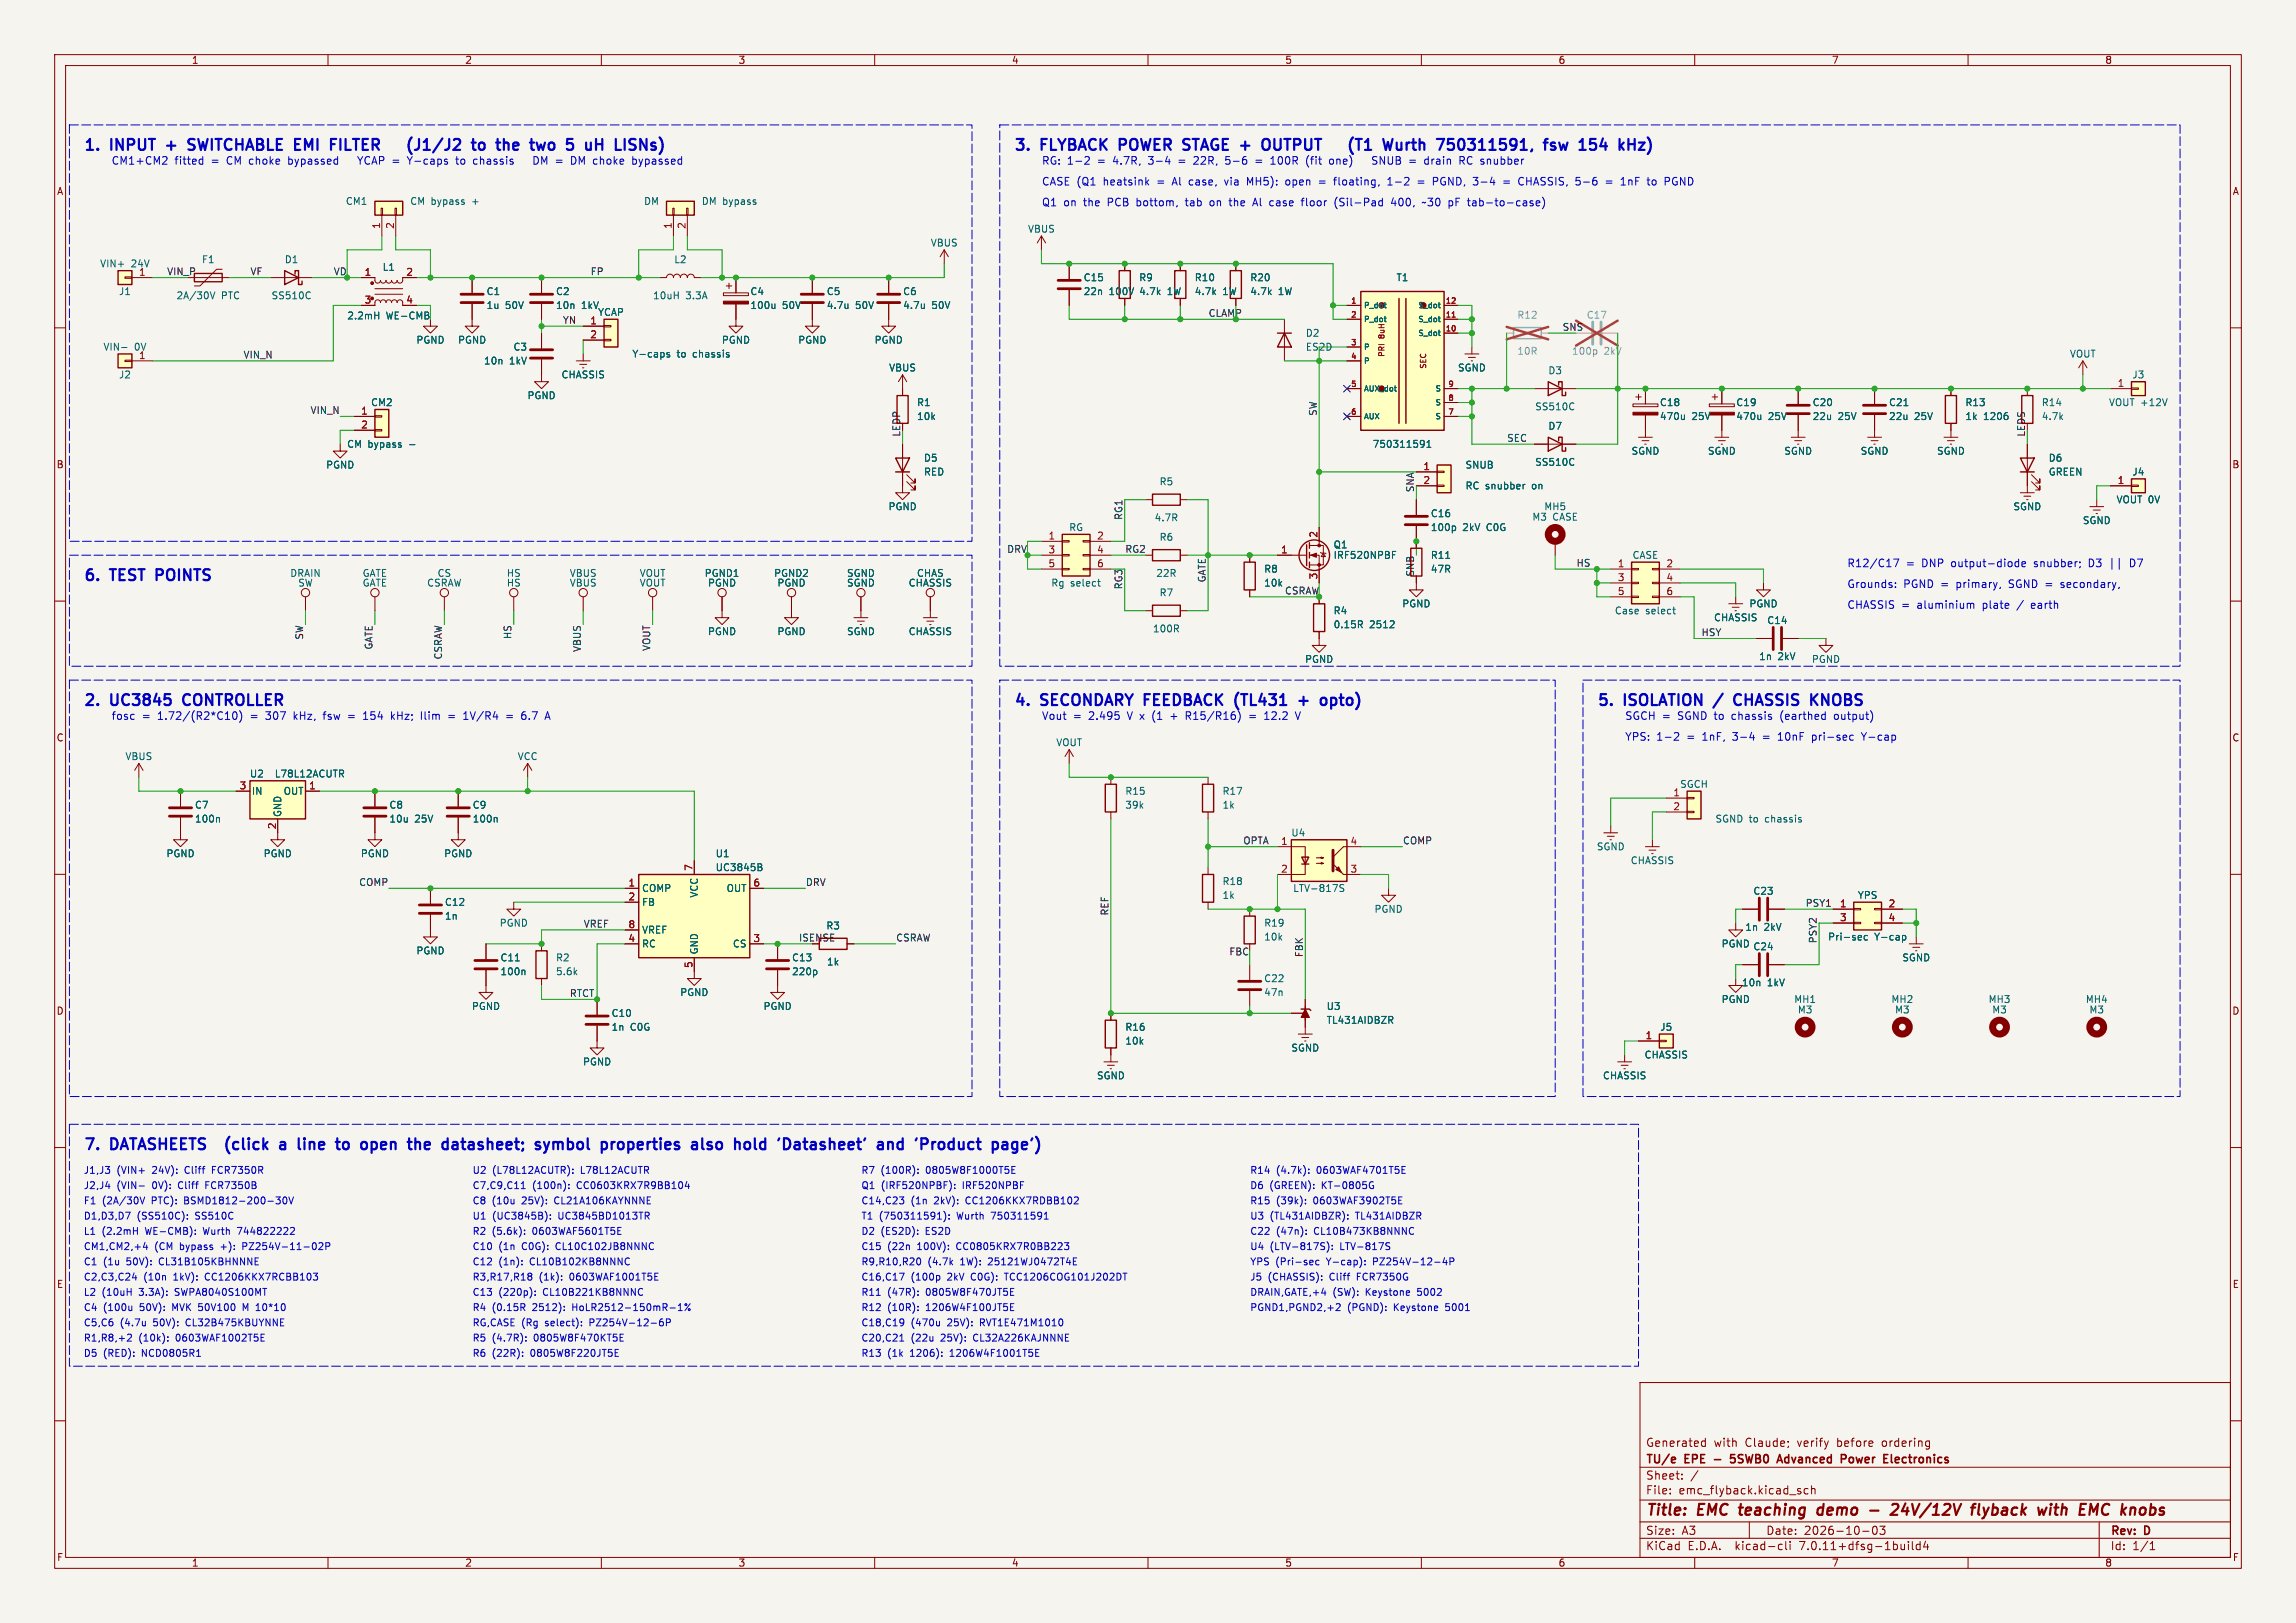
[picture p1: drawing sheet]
<svg xmlns="http://www.w3.org/2000/svg" width="420mm" height="297mm" viewBox="0 0 420 297" stroke-linecap="round" stroke-linejoin="round" font-family="sans-serif">
<defs><g id="words">
<g font-size="2.8" fill="#0000c2">
<text x="15.2" y="27.7">1.</text>
<text x="20.4" y="27.7">INPUT</text>
<text x="31.4" y="27.7">+</text>
<text x="36.2" y="27.7">SWITCHABLE EMI</text>
<text x="63.8" y="27.7">FILTER</text>
<text x="80.4" y="27.7">(J1/J2</text>
<text x="93" y="27.7">to</text>
<text x="98.3" y="27.7">the</text>
<text x="105.3" y="27.7">two</text>
<text x="112.6" y="27.7">5</text>
<text x="116.9" y="27.7">uH</text>
<text x="185.4" y="27.7">3.</text>
<text x="190.6" y="27.7">FLYBACK POWER</text>
<text x="218.2" y="27.7">STAGE +</text>
<text x="234.3" y="27.7">OUTPUT</text>
<text x="252.6" y="27.7">(T1</text>
<text x="259.7" y="27.7">Wurth</text>
<text x="270.3" y="27.7">750311591,</text>
<text x="290.7" y="27.7">fsw</text>
<text x="297.9" y="27.7">154</text>
<text x="15.2" y="106.4">6.</text>
<text x="20.4" y="106.4">TEST</text>
<text x="29.5" y="106.4">POINTS</text>
<text x="15.2" y="129.3">2.</text>
<text x="20.4" y="129.3">UC3845</text>
<text x="34.5" y="129.3">CONTROLLER</text>
<text x="185.4" y="129.3">4.</text>
<text x="190.6" y="129.3">SECONDARY FEEDBACK (TL431</text>
<text x="240.1" y="129.3">+</text>
<text x="244.9" y="129.3">opto)</text>
<text x="292.1" y="129.3">5.</text>
<text x="297.3" y="129.3">ISOLATION</text>
<text x="319" y="129.3">CHASSIS</text>
<text x="333.8" y="129.3">KNOBS</text>
<text x="15.2" y="210.6">7.</text>
<text x="20.4" y="210.6">DATASHEETS</text>
<text x="43.1" y="210.6">(click</text>
<text x="53.8" y="210.6">a</text>
<text x="57.9" y="210.6">line</text>
<text x="65.8" y="210.6">to</text>
<text x="71" y="210.6">open</text>
<text x="80.5" y="210.6">the</text>
<text x="87.5" y="210.6">datasheet;</text>
<text x="105.3" y="210.6">symbol</text>
<text x="118.1" y="210.6">properties</text>
<text x="135.5" y="210.6">also</text>
<text x="144.1" y="210.6">hold</text>
<text x="152.9" y="210.6">'Datasheet'</text>
<text x="171.9" y="210.6">and</text>
<text x="179.7" y="210.6">'Product</text>
</g>
<g font-size="2.8" fill="#840000">
<text x="301" y="277.9">Title:</text>
<text x="310.6" y="277.9">EMC</text>
<text x="319.1" y="277.9">teaching</text>
<text x="334.1" y="277.9">demo</text>
<text x="349.3" y="277.9">24V/12V</text>
<text x="364.7" y="277.9">flyback</text>
<text x="377.7" y="277.9">with</text>
<text x="386.1" y="277.9">EMC</text>
<text x="394.5" y="277.9">knobs</text>
</g>
<g font-size="2.1" fill="#840000">
<text x="301" y="268.2">TU/e</text>
<text x="301" y="265">Generated</text>
<text x="308.3" y="268.2">EPE</text>
<text x="313.5" y="265">with</text>
<text x="317.9" y="268.2">5SWB0</text>
<text x="319.3" y="265">Claude;</text>
<text x="327.1" y="268.2">Advanced</text>
<text x="329" y="265">verify</text>
<text x="336.3" y="265">before</text>
<text x="339.3" y="268.2">Power</text>
<text x="344.7" y="265">ordering</text>
<text x="347.7" y="268.2">Electronics</text>
<text x="301" y="273.7">File:</text>
<text x="301" y="271">Sheet:</text>
<text x="307.1" y="273.7">emc_flyback.kicad_sch</text>
<text x="301" y="281.1">Size:</text>
<text x="307.6" y="281.1">A3</text>
<text x="323" y="281.1">Date:</text>
<text x="330" y="281.1">2026-10-03</text>
<text x="386" y="281.3">Rev:</text>
<text x="392.4" y="281.3">D</text>
<text x="301" y="283.9">KiCad</text>
<text x="308.7" y="283.9">E.D.A.</text>
<text x="317.6" y="283.9">kicad-cli</text>
<text x="329.5" y="283.9">7.0.11+dfsg-1build4</text>
<text x="386" y="283.9">Id:</text>
<text x="390.1" y="283.9">1/1</text>
</g>
<g font-size="1.9" fill="#0000c2">
<text x="20.3" y="30.2">CM1+CM2</text>
<text x="32" y="30.2">fitted</text>
<text x="38.7" y="30.2">=</text>
<text x="41.7" y="30.2">CM choke</text>
<text x="53.3" y="30.2">bypassed</text>
<text x="66.6" y="30.2">YCAP =</text>
<text x="76" y="30.2">Y-caps</text>
<text x="85.1" y="30.2">to</text>
<text x="88.4" y="30.2">chassis</text>
<text x="99.9" y="30.2">DM =</text>
<text x="107.1" y="30.2">DM choke</text>
<text x="118.7" y="30.2">bypassed</text>
<text x="190.5" y="34">CASE (Q1</text>
<text x="190.5" y="30.2">RG: 1-2</text>
<text x="200.9" y="30.2">=</text>
<text x="201.9" y="34">heatsink</text>
<text x="203.8" y="30.2">4.7R,</text>
<text x="210.5" y="30.2">3-4</text>
<text x="211.9" y="34">=</text>
<text x="214.9" y="34">Al</text>
<text x="216.1" y="30.2">=</text>
<text x="218.1" y="34">case,</text>
<text x="219.1" y="30.2">22R,</text>
<text x="224.8" y="34">via</text>
<text x="225.1" y="30.2">5-6</text>
<text x="229" y="34">MH5):</text>
<text x="233.7" y="30.2">100R</text>
<text x="236.3" y="34">open</text>
<text x="240.3" y="30.2">(fit</text>
<text x="242.5" y="34">=</text>
<text x="244.8" y="30.2">one)</text>
<text x="245.5" y="34">floating,</text>
<text x="253.2" y="30.2">SNUB</text>
<text x="255.5" y="34">1-2</text>
<text x="260.1" y="30.2">=</text>
<text x="261.1" y="34">=</text>
<text x="263.1" y="30.2">drain</text>
<text x="264.1" y="34">PGND,</text>
<text x="269.6" y="30.2">RC snubber</text>
<text x="271.6" y="34">3-4</text>
<text x="277.3" y="34">=</text>
<text x="280.3" y="34">CHASSIS,</text>
<text x="290.9" y="34">5-6</text>
<text x="296.6" y="34">=</text>
<text x="299.5" y="34">1nF</text>
<text x="304.6" y="34">to</text>
<text x="307.9" y="34">PGND</text>
<text x="190.5" y="37.9">Q1</text>
<text x="194.5" y="37.9">on</text>
<text x="198.3" y="37.9">the</text>
<text x="202.8" y="37.9">PCB</text>
<text x="208.3" y="37.9">bottom,</text>
<text x="217.5" y="37.9">tab</text>
<text x="222" y="37.9">on</text>
<text x="225.8" y="37.9">the</text>
<text x="230.3" y="37.9">Al</text>
<text x="233.5" y="37.9">case</text>
<text x="239.5" y="37.9">floor</text>
<text x="245.7" y="37.9">(Sil-Pad</text>
<text x="256.3" y="37.9">400,</text>
<text x="262.2" y="37.9">~30</text>
<text x="267.1" y="37.9">pF</text>
<text x="270.8" y="37.9">tab-to-case)</text>
<text x="337.8" y="107.7">Grounds:</text>
<text x="337.8" y="103.9">R12/C17</text>
<text x="348.2" y="107.7">PGND =</text>
<text x="348.7" y="103.9">=</text>
<text x="351.6" y="103.9">DNP</text>
<text x="357.2" y="103.9">output-diode</text>
<text x="358.1" y="107.7">primary,</text>
<text x="367.9" y="107.7">SGND =</text>
<text x="372.5" y="103.9">snubber;</text>
<text x="377.7" y="107.7">secondary,</text>
<text x="382.6" y="103.9">D3</text>
<text x="386.6" y="103.9">||</text>
<text x="390.5" y="103.9">D7</text>
<text x="337.8" y="111.5">CHASSIS</text>
<text x="347.8" y="111.5">=</text>
<text x="350.8" y="111.5">aluminium</text>
<text x="362.9" y="111.5">plate</text>
<text x="369.4" y="111.5">/</text>
<text x="372.1" y="111.5">earth</text>
<text x="20.3" y="131.8">fosc</text>
<text x="26" y="131.8">=</text>
<text x="28.9" y="131.8">1.72/(R2*C10)</text>
<text x="46.1" y="131.8">=</text>
<text x="49" y="131.8">307</text>
<text x="54.3" y="131.8">kHz,</text>
<text x="59.9" y="131.8">fsw</text>
<text x="67.5" y="131.8">154</text>
<text x="72.8" y="131.8">kHz;</text>
<text x="78.4" y="131.8">Ilim</text>
<text x="83.6" y="131.8">=</text>
<text x="86.6" y="131.8">1V/R4</text>
<text x="94.6" y="131.8">=</text>
<text x="97.5" y="131.8">6.7</text>
<text x="190.5" y="131.8">Vout</text>
<text x="196.3" y="131.8">=</text>
<text x="199.3" y="131.8">2.495</text>
<text x="206.5" y="131.8">V x</text>
<text x="211.3" y="131.8">(1</text>
<text x="214.8" y="131.8">+</text>
<text x="217.8" y="131.8">R15/R16)</text>
<text x="232.6" y="131.8">12.2</text>
<text x="297.2" y="131.8">SGCH =</text>
<text x="307" y="131.8">SGND to</text>
<text x="317.2" y="131.8">chassis</text>
<text x="326.2" y="131.8">(earthed</text>
<text x="336.2" y="131.8">output)</text>
<text x="297.2" y="135.6">YPS:</text>
<text x="303" y="135.6">1-2</text>
<text x="308.7" y="135.6">=</text>
<text x="311.6" y="135.6">1nF,</text>
<text x="317.4" y="135.6">3-4</text>
<text x="323" y="135.6">=</text>
<text x="326" y="135.6">10nF</text>
<text x="332.4" y="135.6">pri-sec</text>
<text x="341.7" y="135.6">Y-cap</text>
</g>
<g font-size="1.8" fill="#840000">
<text x="35" y="11.9">1</text>
<text x="85" y="11.9">2</text>
<text x="135" y="11.9">3</text>
<text x="185" y="11.9">4</text>
<text x="235" y="11.9">5</text>
<text x="285" y="11.9">6</text>
<text x="335" y="11.9">7</text>
<text x="385" y="11.9">8</text>
<text x="10.3" y="35.9">A</text>
<text x="408.3" y="35.9">A</text>
<text x="164.8" y="80" transform="rotate(-90 164.8 80)">LEDP</text>
<text x="10.3" y="85.9">B</text>
<text x="408.2" y="85.9">B</text>
<text x="10.3" y="135.9">C</text>
<text x="408.2" y="135.9">C</text>
<text x="146" y="172.4">ISENSE</text>
<text x="10.3" y="185.9">D</text>
<text x="408.2" y="185.9">D</text>
<text x="10.3" y="235.9">E</text>
<text x="408.3" y="235.9">E</text>
<text x="10.3" y="285.9">F</text>
<text x="35" y="286.9">1</text>
<text x="85" y="286.9">2</text>
<text x="135" y="286.9">3</text>
<text x="185" y="286.9">4</text>
<text x="235" y="286.9">5</text>
<text x="285" y="286.9">6</text>
<text x="335" y="286.9">7</text>
<text x="385" y="286.9">8</text>
<text x="408.3" y="285.9">F</text>
</g>
<g font-size="1.8" fill="#006464">
<text x="63.2" y="37.7">CM1</text>
<text x="74.9" y="37.7">CM bypass</text>
<text x="86.5" y="37.7">+</text>
<text x="117.7" y="37.7">DM</text>
<text x="128.3" y="37.7">DM bypass</text>
<text x="170.2" y="45.3">VBUS</text>
<text x="187.9" y="42.8">VBUS</text>
<text x="18.2" y="49.1">VIN+</text>
<text x="24" y="49.1">24V</text>
<text x="36.8" y="48.4">F1</text>
<text x="52" y="48.4">D1</text>
<text x="69.9" y="49.8">L1</text>
<text x="123.2" y="48.4">L2</text>
<text x="198.1" y="51.7">C15</text>
<text x="208.3" y="51.7">R9</text>
<text x="218.4" y="51.7">R10</text>
<text x="228.6" y="51.7">R20</text>
<text x="255.3" y="51.7">T1</text>
<text x="21.7" y="54.2">J1</text>
<text x="32.2" y="55">2A/30V</text>
<text x="40.5" y="55">PTC</text>
<text x="49.6" y="55">SS510C</text>
<text x="63.4" y="58.7">2.2mH</text>
<text x="70.6" y="58.7">WE-CMB</text>
<text x="88.9" y="54.2">C1</text>
<text x="88.9" y="56.7">1u</text>
<text x="92.4" y="56.7">50V</text>
<text x="101.6" y="54.2">C2</text>
<text x="101.6" y="56.7">10n</text>
<text x="106.3" y="56.7">1kV</text>
<text x="109.3" y="58">YCAP</text>
<text x="119.4" y="55">10uH</text>
<text x="125.4" y="55">3.3A</text>
<text x="137.2" y="54.2">C4</text>
<text x="137.2" y="56.7">100u</text>
<text x="143.1" y="56.7">50V</text>
<text x="151.1" y="54.2">C5</text>
<text x="151.1" y="56.7">4.7u</text>
<text x="156.5" y="56.7">50V</text>
<text x="165.1" y="54.2">C6</text>
<text x="165.1" y="56.7">4.7u</text>
<text x="170.5" y="56.7">50V</text>
<text x="198.1" y="54.2">22n</text>
<text x="202.9" y="54.2">100V</text>
<text x="208.3" y="54.2">4.7k</text>
<text x="213.5" y="54.2">1W</text>
<text x="218.4" y="54.2">4.7k</text>
<text x="223.7" y="54.2">1W</text>
<text x="228.6" y="54.2">4.7k</text>
<text x="233.8" y="54.2">1W</text>
<text x="18.8" y="64.4">VIN-</text>
<text x="24.6" y="64.4">0V</text>
<text x="25.3" y="65.8">1</text>
<text x="76.1" y="63.1">PGND</text>
<text x="83.7" y="63.1">PGND</text>
<text x="93.8" y="64.4">C3</text>
<text x="115.6" y="65.6">Y-caps</text>
<text x="123.8" y="65.6">to</text>
<text x="126.9" y="65.6">chassis</text>
<text x="131.9" y="63.1">PGND</text>
<text x="145.9" y="63.1">PGND</text>
<text x="159.9" y="63.1">PGND</text>
<text x="238.8" y="61.8">D2</text>
<text x="238.8" y="64.4">ES2D</text>
<text x="378.5" y="65.6">VOUT</text>
<text x="21.7" y="69.4">J2</text>
<text x="88.4" y="66.9">10n</text>
<text x="93.2" y="66.9">1kV</text>
<text x="102.6" y="69.4">CHASSIS</text>
<text x="162.5" y="68.2">VBUS</text>
<text x="266.6" y="68.2">SGND</text>
<text x="283.1" y="68.7">D3</text>
<text x="390" y="69.4">J3</text>
<text x="67.8" y="74.5">CM2</text>
<text x="96.4" y="73.3">PGND</text>
<text x="167.6" y="74.5">R1</text>
<text x="167.6" y="77.1">10k</text>
<text x="280.7" y="75.3">SS510C</text>
<text x="303.5" y="74.5">C18</text>
<text x="303.5" y="77.1">470u</text>
<text x="309.5" y="77.1">25V</text>
<text x="317.5" y="74.5">C19</text>
<text x="317.5" y="77.1">470u</text>
<text x="323.5" y="77.1">25V</text>
<text x="331.5" y="74.5">C20</text>
<text x="331.5" y="77.1">22u</text>
<text x="336.2" y="77.1">25V</text>
<text x="345.5" y="74.5">C21</text>
<text x="345.5" y="77.1">22u</text>
<text x="350.2" y="77.1">25V</text>
<text x="359.4" y="74.5">R13</text>
<text x="359.4" y="77.1">1k</text>
<text x="362.8" y="77.1">1206</text>
<text x="373.4" y="74.5">R14</text>
<text x="373.4" y="77.1">4.7k</text>
<text x="385.7" y="74.5">VOUT +12V</text>
<text x="63.4" y="82.1">CM bypass</text>
<text x="74.9" y="82.1">-</text>
<text x="251" y="82.1">750311591</text>
<text x="283.1" y="78.8">D7</text>
<text x="298.3" y="83.4">SGND</text>
<text x="312.3" y="83.4">SGND</text>
<text x="326.3" y="83.4">SGND</text>
<text x="340.3" y="83.4">SGND</text>
<text x="354.2" y="83.4">SGND</text>
<text x="59.6" y="86">PGND</text>
<text x="168.9" y="84.7">D5</text>
<text x="168.9" y="87.2">RED</text>
<text x="212" y="89">R5</text>
<text x="268" y="86">SNUB</text>
<text x="268" y="89.8">RC snubber</text>
<text x="280.4" y="89.8">on</text>
<text x="280.7" y="85.4">SS510C</text>
<text x="374.7" y="84.7">D6</text>
<text x="374.7" y="87.2">GREEN</text>
<text x="390" y="87.2">J4</text>
<text x="162.4" y="93.6">PGND</text>
<text x="211.1" y="95.6">4.7R</text>
<text x="261.6" y="94.8">C16</text>
<text x="280.2" y="95.5">M3</text>
<text x="282.4" y="93.6">MH5</text>
<text x="284" y="95.5">CASE</text>
<text x="368.2" y="93.6">SGND</text>
<text x="387.1" y="92.3">VOUT 0V</text>
<text x="195.5" y="97.4">RG</text>
<text x="212" y="99.2">R6</text>
<text x="243.8" y="100.6">Q1</text>
<text x="261.6" y="97.4">100p</text>
<text x="267.6" y="97.4">2kV</text>
<text x="272.1" y="97.4">C0G</text>
<text x="380.9" y="96.1">SGND</text>
<text x="53" y="105.8">DRAIN</text>
<text x="54.4" y="107.5">SW</text>
<text x="66.2" y="105.8">GATE</text>
<text x="66.2" y="107.5">GATE</text>
<text x="78" y="107.5">CSRAW</text>
<text x="79.9" y="105.8">CS</text>
<text x="92.6" y="105.8">HS</text>
<text x="92.6" y="107.5">HS</text>
<text x="104.1" y="105.8">VBUS</text>
<text x="104.1" y="107.5">VBUS</text>
<text x="116.9" y="105.8">VOUT</text>
<text x="116.9" y="107.5">VOUT</text>
<text x="128.8" y="105.8">PGND1</text>
<text x="129.4" y="107.5">PGND</text>
<text x="141.5" y="105.8">PGND2</text>
<text x="142.1" y="107.5">PGND</text>
<text x="154.8" y="105.8">SGND</text>
<text x="154.8" y="107.5">SGND</text>
<text x="166.1" y="107.5">CHASSIS</text>
<text x="167.6" y="105.8">CHAS</text>
<text x="192.2" y="107.5">Rg</text>
<text x="195.8" y="107.5">select</text>
<text x="211.4" y="105.8">22R</text>
<text x="231.1" y="105">R8</text>
<text x="231.1" y="107.5">10k</text>
<text x="243.8" y="102.5">IRF520NPBF</text>
<text x="261.6" y="102.5">R11</text>
<text x="261.6" y="105">47R</text>
<text x="298.5" y="102.5">CASE</text>
<text x="212" y="109.3">R7</text>
<text x="243.8" y="112.6">R4</text>
<text x="256.4" y="111.4">PGND</text>
<text x="295.3" y="112.6">Case</text>
<text x="301" y="112.6">select</text>
<text x="313.4" y="113.9">CHASSIS</text>
<text x="319.9" y="111.4">PGND</text>
<text x="129.4" y="116.4">PGND</text>
<text x="142.1" y="116.4">PGND</text>
<text x="154.8" y="116.4">SGND</text>
<text x="166.1" y="116.4">CHASSIS</text>
<text x="210.8" y="115.9">100R</text>
<text x="243.8" y="115.2">0.15R</text>
<text x="250.5" y="115.2">2512</text>
<text x="323.2" y="114.4">C14</text>
<text x="238.6" y="121.5">PGND</text>
<text x="321.7" y="121">1n</text>
<text x="325.2" y="121">2kV</text>
<text x="331.3" y="121.5">PGND</text>
<text x="193.1" y="136.8">VOUT</text>
<text x="22.8" y="139.3">VBUS</text>
<text x="45.6" y="142.5">U2</text>
<text x="50.2" y="142.5">L78L12ACUTR</text>
<text x="94.6" y="139.3">VCC</text>
<text x="35.6" y="148.2">C7</text>
<text x="46" y="145.6">IN</text>
<text x="51.7" y="149.6" transform="rotate(-90 51.7 149.6)">GND</text>
<text x="51.8" y="145.6">OUT</text>
<text x="71.1" y="148.2">C8</text>
<text x="86.4" y="148.2">C9</text>
<text x="205.7" y="148.2">39k</text>
<text x="205.7" y="145.6">R15</text>
<text x="223.5" y="145.6">R17</text>
<text x="223.5" y="148.2">1k</text>
<text x="307.2" y="144.4">SGCH</text>
<text x="35.6" y="150.7">100n</text>
<text x="71.1" y="150.7">10u</text>
<text x="75.9" y="150.7">25V</text>
<text x="86.4" y="150.7">100n</text>
<text x="236.1" y="153.3">U4</text>
<text x="292" y="155.8">SGND</text>
<text x="313.7" y="150.7">SGND to</text>
<text x="323" y="150.7">chassis</text>
<text x="30.3" y="157.1">PGND</text>
<text x="48.1" y="157.1">PGND</text>
<text x="65.9" y="157.1">PGND</text>
<text x="81.1" y="157.1">PGND</text>
<text x="130.8" y="159.6">UC3845B</text>
<text x="130.8" y="157.1">U1</text>
<text x="298.2" y="158.3">CHASSIS</text>
<text x="81.3" y="166">C12</text>
<text x="117.3" y="163.4">COMP</text>
<text x="117.3" y="166">FB</text>
<text x="127.9" y="164.4" transform="rotate(-90 127.9 164.4)">VCC</text>
<text x="132.8" y="163.4">OUT</text>
<text x="223.5" y="162.2">R18</text>
<text x="223.5" y="164.7">1k</text>
<text x="236.5" y="163.4">LTV-817S</text>
<text x="251.3" y="167.2">PGND</text>
<text x="320.6" y="163.9">C23</text>
<text x="339.7" y="164.7">YPS</text>
<text x="81.3" y="168.5">1n</text>
<text x="91.3" y="169.8">PGND</text>
<text x="117.3" y="173.6">RC</text>
<text x="117.3" y="171">VREF</text>
<text x="134" y="173.6">CS</text>
<text x="151.1" y="170.3">R3</text>
<text x="231.1" y="172.3">10k</text>
<text x="231.1" y="169.8">R19</text>
<text x="314.8" y="173.6">PGND</text>
<text x="319.2" y="170.5">1n</text>
<text x="322.7" y="170.5">2kV</text>
<text x="334.3" y="172.3">Pri-sec</text>
<text x="342.9" y="172.3">Y-cap</text>
<text x="76.1" y="174.9">PGND</text>
<text x="91.4" y="178.7">100n</text>
<text x="91.4" y="176.1">C11</text>
<text x="101.6" y="176.1">R2</text>
<text x="101.6" y="178.7">5.6k</text>
<text x="127.9" y="174.8" transform="rotate(-90 127.9 174.8)">GND</text>
<text x="144.8" y="178.7">220p</text>
<text x="144.8" y="176.1">C13</text>
<text x="151.2" y="176.9">1k</text>
<text x="231.1" y="179.9">C22</text>
<text x="320.6" y="174.1">C24</text>
<text x="347.9" y="176.1">SGND</text>
<text x="86.2" y="185">PGND</text>
<text x="124.3" y="182.5">PGND</text>
<text x="139.6" y="185">PGND</text>
<text x="231.1" y="182.5">47n</text>
<text x="242.6" y="185">U3</text>
<text x="314.8" y="183.7">PGND</text>
<text x="318.5" y="180.7">10n</text>
<text x="323.3" y="180.7">1kV</text>
<text x="328.1" y="183.7">MH1</text>
<text x="328.8" y="185.7">M3</text>
<text x="345.9" y="183.7">MH2</text>
<text x="346.5" y="185.7">M3</text>
<text x="363.7" y="183.7">MH3</text>
<text x="364.3" y="185.7">M3</text>
<text x="381.4" y="183.7">MH4</text>
<text x="382.1" y="185.7">M3</text>
<text x="111.8" y="186.3">C10</text>
<text x="111.8" y="188.8">1n</text>
<text x="115.3" y="188.8">C0G</text>
<text x="205.7" y="191.4">10k</text>
<text x="205.7" y="188.8">R16</text>
<text x="242.6" y="187.6">TL431AIDBZR</text>
<text x="303.6" y="188.8">J5</text>
<text x="106.5" y="195.2">PGND</text>
<text x="200.6" y="197.7">SGND</text>
<text x="236.1" y="192.6">SGND</text>
<text x="293.1" y="197.7">CHASSIS</text>
<text x="300.7" y="193.9">CHASSIS</text>
</g>
<g font-size="1.8" fill="#a90000">
<text x="69.6" y="42" transform="rotate(-90 69.6 42)">1</text>
<text x="72.1" y="42" transform="rotate(-90 72.1 42)">2</text>
<text x="122.9" y="42" transform="rotate(-90 122.9 42)">1</text>
<text x="125.5" y="42" transform="rotate(-90 125.5 42)">2</text>
<text x="25.3" y="50.5">1</text>
<text x="66.6" y="50.5">1</text>
<text x="74.2" y="50.5">2</text>
<text x="66.6" y="55.6">3</text>
<text x="74.2" y="55.6">4</text>
<text x="107.9" y="59.4">1</text>
<text x="107.9" y="62">2</text>
<text x="387.3" y="70.9">1</text>
<text x="66" y="75.9">1</text>
<text x="66" y="78.5">2</text>
<text x="260.3" y="86.1">1</text>
<text x="260.3" y="88.6">2</text>
<text x="387.3" y="88.6">1</text>
<text x="191.7" y="98.8">1</text>
<text x="191.7" y="101.3">3</text>
<text x="200.6" y="98.8">2</text>
<text x="200.6" y="101.3">4</text>
<text x="234.2" y="101.3">1</text>
<text x="241" y="98.5" transform="rotate(-90 241 98.5)">2</text>
<text x="191.7" y="103.9">5</text>
<text x="200.6" y="103.9">6</text>
<text x="241" y="106.1" transform="rotate(-90 241 106.1)">3</text>
<text x="295.8" y="103.9">1</text>
<text x="295.8" y="106.4">3</text>
<text x="304.7" y="103.9">2</text>
<text x="304.7" y="106.4">4</text>
<text x="295.8" y="109">5</text>
<text x="304.7" y="109">6</text>
<text x="43.7" y="144.5">3</text>
<text x="56.4" y="144.5">1</text>
<text x="306" y="145.8">1</text>
<text x="306" y="148.3">2</text>
<text x="50.5" y="151.8" transform="rotate(-90 50.5 151.8)">2</text>
<text x="234.2" y="154.7">1</text>
<text x="246.9" y="154.7">4</text>
<text x="126.7" y="159.5" transform="rotate(-90 126.7 159.5)">7</text>
<text x="234.2" y="159.8">2</text>
<text x="246.9" y="159.8">3</text>
<text x="114.9" y="162.3">1</text>
<text x="114.9" y="164.8">2</text>
<text x="137.7" y="162.3">6</text>
<text x="336.5" y="166.1">1</text>
<text x="345.4" y="166.1">2</text>
<text x="114.9" y="172.5">4</text>
<text x="114.9" y="169.9">8</text>
<text x="137.7" y="172.5">3</text>
<text x="336.5" y="168.7">3</text>
<text x="345.4" y="168.7">4</text>
<text x="126.7" y="177.2" transform="rotate(-90 126.7 177.2)">5</text>
<text x="300.9" y="190.2">1</text>
</g>
<g font-size="1.8" fill="#0f0f0f">
<text x="30.5" y="50.5">VIN_P</text>
<text x="45.7" y="50.5">VF</text>
<text x="61" y="50.5">VD</text>
<text x="107.9" y="50.5">FP</text>
<text x="102.9" y="59.3">YN</text>
<text x="221" y="58.1">CLAMP</text>
<text x="44.4" y="65.7">VIN_N</text>
<text x="285.8" y="60.6">SNS</text>
<text x="56.7" y="75.9">VIN_N</text>
<text x="241" y="76.2" transform="rotate(-90 241 76.2)">SW</text>
<text x="275.6" y="80.9">SEC</text>
<text x="370.5" y="80" transform="rotate(-90 370.5 80)">LEDS</text>
<text x="205.4" y="95.2" transform="rotate(-90 205.4 95.2)">RG1</text>
<text x="258.7" y="90.2" transform="rotate(-90 258.7 90.2)">SNA</text>
<text x="184.1" y="101.3">DRV</text>
<text x="205.7" y="101.3">RG2</text>
<text x="205.4" y="107.9" transform="rotate(-90 205.4 107.9)">RG3</text>
<text x="220.6" y="106.7" transform="rotate(-90 220.6 106.7)">GATE</text>
<text x="258.7" y="105.6" transform="rotate(-90 258.7 105.6)">SNB</text>
<text x="288.3" y="103.8">HS</text>
<text x="234.9" y="108.9">CSRAW</text>
<text x="55.5" y="117.2" transform="rotate(-90 55.5 117.2)">SW</text>
<text x="68.2" y="119" transform="rotate(-90 68.2 119)">GATE</text>
<text x="93.6" y="117" transform="rotate(-90 93.6 117)">HS</text>
<text x="106.3" y="119.4" transform="rotate(-90 106.3 119.4)">VBUS</text>
<text x="119" y="119.2" transform="rotate(-90 119 119.2)">VOUT</text>
<text x="311.1" y="116.5">HSY</text>
<text x="80.9" y="120.8" transform="rotate(-90 80.9 120.8)">CSRAW</text>
<text x="227.3" y="154.6">OPTA</text>
<text x="256.5" y="154.6">COMP</text>
<text x="65.6" y="162.2">COMP</text>
<text x="147.3" y="162.2">DRV</text>
<text x="202.9" y="167.6" transform="rotate(-90 202.9 167.6)">REF</text>
<text x="330.2" y="166">PSY1</text>
<text x="106.7" y="169.8">VREF</text>
<text x="163.8" y="172.4">CSRAW</text>
<text x="332.4" y="172.7" transform="rotate(-90 332.4 172.7)">PSY2</text>
<text x="224.8" y="174.9">FBC</text>
<text x="238.4" y="175.3" transform="rotate(-90 238.4 175.3)">FBK</text>
<text x="104.1" y="182.5">RTCT</text>
</g>
<g font-size="1.8" fill="#939391">
<text x="277.5" y="58.5">R12</text>
<text x="290.2" y="58.5">C17</text>
<text x="277.5" y="65.1">10R</text>
<text x="287.5" y="65.1">100p</text>
<text x="293.4" y="65.1">2kV</text>
</g>
<g font-size="1.8" fill="#0000c2">
<text x="15.2" y="214.9">J1,J3</text>
<text x="21.4" y="214.9">(VIN+</text>
<text x="28" y="214.9">24V):</text>
<text x="34.1" y="214.9">Cliff</text>
<text x="39.3" y="214.9">FCR7350R</text>
<text x="86.4" y="214.9">U2</text>
<text x="90.1" y="214.9">(L78L12ACUTR):</text>
<text x="106.4" y="214.9">L78L12ACUTR</text>
<text x="157.5" y="214.9">R7</text>
<text x="161.1" y="214.9">(100R):</text>
<text x="169.5" y="214.9">0805W8F1000T5E</text>
<text x="228.6" y="214.9">R14</text>
<text x="233.5" y="214.9">(4.7k):</text>
<text x="241" y="214.9">0603WAF4701T5E</text>
<text x="15.2" y="220.5">F1</text>
<text x="15.2" y="217.7">J2,J4</text>
<text x="18.7" y="220.5">(2A/30V</text>
<text x="21.4" y="217.7">(VIN-</text>
<text x="27.9" y="220.5">PTC):</text>
<text x="28" y="217.7">0V):</text>
<text x="32.9" y="217.7">Cliff</text>
<text x="34" y="220.5">BSMD1812-200-30V</text>
<text x="38.1" y="217.7">FCR7350B</text>
<text x="86.4" y="220.5">C8</text>
<text x="86.4" y="217.7">C7,C9,C11</text>
<text x="90" y="220.5">(10u</text>
<text x="95.6" y="220.5">25V):</text>
<text x="97.4" y="217.7">(100n):</text>
<text x="101.7" y="220.5">CL21A106KAYNNNE</text>
<text x="105.6" y="217.7">CC0603KRX7R9BB104</text>
<text x="157.5" y="217.7">Q1</text>
<text x="157.5" y="220.5">C14,C23</text>
<text x="161.2" y="217.7">(IRF520NPBF):</text>
<text x="166.6" y="220.5">(1n</text>
<text x="171" y="220.5">2kV):</text>
<text x="176.2" y="217.7">IRF520NPBF</text>
<text x="177" y="220.5">CC1206KKX7RDBB102</text>
<text x="228.6" y="217.7">D6</text>
<text x="228.6" y="220.5">R15</text>
<text x="232.3" y="217.7">(GREEN):</text>
<text x="233.5" y="220.5">(39k):</text>
<text x="240.4" y="220.5">0603WAF3902T5E</text>
<text x="241.9" y="217.7">KT-0805G</text>
<text x="15.2" y="223.3">D1,D3,D7</text>
<text x="15.2" y="226.1">L1</text>
<text x="18.6" y="226.1">(2.2mH</text>
<text x="25.1" y="223.3">(SS510C):</text>
<text x="26.7" y="226.1">WE-CMB):</text>
<text x="35.8" y="223.3">SS510C</text>
<text x="37.5" y="226.1">Wurth</text>
<text x="43.9" y="226.1">744822222</text>
<text x="86.4" y="226.1">R2</text>
<text x="86.4" y="223.3">U1</text>
<text x="90" y="226.1">(5.6k):</text>
<text x="90.1" y="223.3">(UC3845B):</text>
<text x="97.5" y="226.1">0603WAF5601T5E</text>
<text x="102.2" y="223.3">UC3845BD1013TR</text>
<text x="157.5" y="223.3">T1</text>
<text x="157.5" y="226.1">D2</text>
<text x="160.8" y="223.3">(750311591):</text>
<text x="161.1" y="226.1">(ES2D):</text>
<text x="169.4" y="226.1">ES2D</text>
<text x="175.2" y="223.3">Wurth</text>
<text x="181.6" y="223.3">750311591</text>
<text x="228.6" y="223.3">U3</text>
<text x="228.6" y="226.1">C22</text>
<text x="232.3" y="223.3">(TL431AIDBZR):</text>
<text x="233.5" y="226.1">(47n):</text>
<text x="240.5" y="226.1">CL10B473KB8NNNC</text>
<text x="248.1" y="223.3">TL431AIDBZR</text>
<text x="15.2" y="231.6">C1</text>
<text x="15.2" y="228.8">CM1,CM2,+4</text>
<text x="18.9" y="231.6">(1u</text>
<text x="23.3" y="231.6">50V):</text>
<text x="28.3" y="228.8">(CM</text>
<text x="29.4" y="231.6">CL31B105KBHNNNE</text>
<text x="33" y="228.8">bypass</text>
<text x="40.6" y="228.8">+):</text>
<text x="44.8" y="228.8">PZ254V-11-02P</text>
<text x="86.4" y="231.6">C12</text>
<text x="86.4" y="228.8">C10</text>
<text x="91.2" y="231.6">(1n):</text>
<text x="91.2" y="228.8">(1n</text>
<text x="95.6" y="228.8">C0G):</text>
<text x="97" y="231.6">CL10B102KB8NNNC</text>
<text x="102" y="228.8">CL10C102JB8NNNC</text>
<text x="157.5" y="228.8">C15</text>
<text x="157.5" y="231.6">R9,R10,R20</text>
<text x="162.3" y="228.8">(22n</text>
<text x="167.9" y="228.8">100V):</text>
<text x="169.7" y="231.6">(4.7k</text>
<text x="175.3" y="228.8">CC0805KRX7R0BB223</text>
<text x="175.8" y="231.6">1W):</text>
<text x="181.1" y="231.6">25121WJ0472T4E</text>
<text x="228.6" y="231.6">YPS (Pri-sec</text>
<text x="228.6" y="228.8">U4</text>
<text x="232.3" y="228.8">(LTV-817S):</text>
<text x="242.8" y="231.6">Y-cap):</text>
<text x="245.3" y="228.8">LTV-817S</text>
<text x="251.5" y="231.6">PZ254V-12-4P</text>
<text x="15.2" y="237.2">L2</text>
<text x="15.2" y="234.4">C2,C3,C24</text>
<text x="18.6" y="237.2">(10uH</text>
<text x="25.6" y="237.2">3.3A):</text>
<text x="26.3" y="234.4">(10n</text>
<text x="31.9" y="234.4">1kV):</text>
<text x="32.3" y="237.2">SWPA8040S100MT</text>
<text x="37.8" y="234.4">CC1206KKX7RCBB103</text>
<text x="86.4" y="234.4">R3,R17,R18</text>
<text x="86.4" y="237.2">C13</text>
<text x="91.2" y="237.2">(220p):</text>
<text x="98.6" y="234.4">(1k):</text>
<text x="99.5" y="237.2">CL10B221KB8NNNC</text>
<text x="104.3" y="234.4">0603WAF1001T5E</text>
<text x="157.5" y="234.4">C16,C17</text>
<text x="157.5" y="237.2">R11</text>
<text x="162.3" y="237.2">(47R):</text>
<text x="166.6" y="234.4">(100p</text>
<text x="169.5" y="237.2">0805W8F470JT5E</text>
<text x="173.4" y="234.4">2kV</text>
<text x="177.9" y="234.4">C0G):</text>
<text x="184.3" y="234.4">TCC1206COG101J202DT</text>
<text x="228.6" y="234.4">J5</text>
<text x="228.6" y="237.2">DRAIN,GATE,+4</text>
<text x="231.9" y="234.4">(CHASSIS):</text>
<text x="243.3" y="234.4">Cliff</text>
<text x="243.8" y="237.2">(SW):</text>
<text x="248.5" y="234.4">FCR7350G</text>
<text x="249.9" y="237.2">Keystone</text>
<text x="259.6" y="237.2">5002</text>
<text x="15.2" y="245.6">R1,R8,+2</text>
<text x="15.2" y="242.8">C5,C6</text>
<text x="15.2" y="240">C4</text>
<text x="18.9" y="240">(100u</text>
<text x="22" y="242.8">(4.7u</text>
<text x="25.4" y="245.6">(10k):</text>
<text x="25.7" y="240">50V):</text>
<text x="28.2" y="242.8">50V):</text>
<text x="31.8" y="240">MVK 50V100</text>
<text x="32.3" y="245.6">0603WAF1002T5E</text>
<text x="34.3" y="242.8">CL32B475KBUYNNE</text>
<text x="45.1" y="240">M 10*10</text>
<text x="86.4" y="240">R4</text>
<text x="86.4" y="242.8">RG,CASE (Rg</text>
<text x="86.4" y="245.6">R5</text>
<text x="90" y="240">(0.15R</text>
<text x="90" y="245.6">(4.7R):</text>
<text x="97.5" y="240">2512):</text>
<text x="97.8" y="245.6">0805W8F470KT5E</text>
<text x="99.8" y="242.8">select):</text>
<text x="105" y="240">HoLR2512-150mR-1%</text>
<text x="108.1" y="242.8">PZ254V-12-6P</text>
<text x="157.5" y="245.6">C20,C21</text>
<text x="157.5" y="240">R12</text>
<text x="157.5" y="242.8">C18,C19</text>
<text x="162.3" y="240">(10R):</text>
<text x="166.6" y="245.6">(22u</text>
<text x="166.6" y="242.8">(470u</text>
<text x="169.5" y="240">1206W4F100JT5E</text>
<text x="172.2" y="245.6">25V):</text>
<text x="173.4" y="242.8">25V):</text>
<text x="178.3" y="245.6">CL32A226KAJNNNE</text>
<text x="179.6" y="242.8">RVT1E471M1010</text>
<text x="228.6" y="240">PGND1,PGND2,+2</text>
<text x="246.5" y="240">(PGND):</text>
<text x="255.1" y="240">Keystone</text>
<text x="264.7" y="240">5001</text>
<text x="15.2" y="248.4">D5</text>
<text x="18.9" y="248.4">(RED):</text>
<text x="26" y="248.4">NCD0805R1</text>
<text x="86.4" y="248.4">R6</text>
<text x="90" y="248.4">(22R):</text>
<text x="97.2" y="248.4">0805W8F220JT5E</text>
<text x="157.5" y="248.4">R13</text>
<text x="162.3" y="248.4">(1k</text>
<text x="166.6" y="248.4">1206):</text>
<text x="174.1" y="248.4">1206W4F1001T5E</text>
</g>
<g font-size="1.4" fill="#a90000">
<text x="247" y="55.6">1</text>
<text x="247" y="58.2">2</text>
<text x="264.3" y="58.2">11</text>
<text x="264.3" y="55.6">12</text>
<text x="247" y="63.2">3</text>
<text x="247" y="65.8">4</text>
<text x="264.3" y="60.7">10</text>
<text x="247" y="70.9">5</text>
<text x="264.8" y="70.9">9</text>
<text x="247" y="75.9">6</text>
<text x="264.8" y="75.9">7</text>
<text x="264.8" y="73.4">8</text>
</g>
<g font-size="1.4" fill="#006464">
<text x="249.4" y="56.6">P_dot</text>
<text x="249.4" y="59.1">P_dot</text>
<text x="259.3" y="59.1">S_dot</text>
<text x="259.3" y="56.6">S_dot</text>
<text x="249.4" y="64.2">P</text>
<text x="259.3" y="61.7">S_dot</text>
<text x="249.4" y="66.8">P</text>
<text x="249.4" y="71.8">AUX_dot</text>
<text x="262.5" y="71.8">S</text>
<text x="249.4" y="76.9">AUX</text>
<text x="262.5" y="76.9">S</text>
<text x="262.5" y="74.4">S</text>
</g>
<g font-size="1.4" fill="#840000">
<text x="253.4" y="65.4" transform="rotate(-90 253.4 65.4)">PRI</text>
<text x="253.4" y="62" transform="rotate(-90 253.4 62)">8uH</text>
<text x="261" y="67.6" transform="rotate(-90 261 67.6)">SEC</text>
</g>
</g></defs>
<path d="M0 0h420v297h-420z" fill="#f5f4ef" stroke="#f5f4ef" stroke-width=".18"/>
<g fill="none" stroke="#840000" stroke-width=".18">
<path d="M10 10h400v277h-400zM12 12h396v273h-396zM60 10v2M110 10v2M160 10v2M210 10v2M260 10v2M310 10v2M360 10v2M69.7 38.1h.3v1.3h-.3zM69.8 39.4v3.8M72.3 38.1h.2v1.3h-.2z"/>
<path d="M72.4 39.4v3.8M123.1 38.1h.2v1.3h-.2zM123.2 39.4v3.8M125.6 38.1h.3v1.3h-.3zM125.7 39.4v3.8M10 60h2M22.9 50.7h1.2v.2h-1.2zM24.1 50.8h3.8M35.6 50.8h6.3M40.6 49.3h-1l-3 3h-1M49.5 50.8h7.6M66 50.8h2.6v.7l.5 .3 .3-.1 .2-.4 .1 .4 .3 .1 .5-.1 .1-.4 .1 .3 .3 .2 .4-.1 .2-.4 .2 .4 .5 .1 .2-.2 .1-.3 .2 .4 .4 .1 .4-.3 .1-.7h2.5"/>
<path d="M68.6 52.8h5.1M68.6 53.8h5.1M73.7 55.4l-.2-.4-.3-.1-.4 .1-.2 .4-.1-.3-.3-.2-.4 .1-.2 .4-.2-.4-.4-.1-.3 .2-.1 .3-.2-.4-.4-.1-.3 .1-.1 .4-.2-.4-.3-.1-.5 .3v.7h-2.6M73.7 55.9h2.5M78.7 58.4v1.3h1.3l-1.3 1.3-1.2-1.3h1.2M86.4 55.6v4.1h1.2l-1.2 1.3-1.3-1.3h1.3M86.4 50.8v2.8M99.1 50.8v2.8M99.1 55.6v2.8M106.7 59.7h3.8M110.5 59.6h1.3v.2h-1.3zM120.6 50.8h1.3a.64 .64 0 0 1 .7-.6 .64 .64 0 0 1 .6 .6 .64 .64 0 0 1 .6-.6 .64 .64 0 0 1 .7 .6 .64 .64 0 0 1 .6-.6 .64 .64 0 0 1 .6 .6 .64 .64 0 0 1 .7-.6 .64 .64 0 0 1 .6 .6h1.3"/>
<path d="M132.3 53.6h4.6v.5h-4.6zM132.8 52.3h1.1M133.3 51.8v1M134.6 55.6v4.1h1.3l-1.3 1.3-1.3-1.3h1.3M134.6 50.8v2.8M148.6 55.6v4.1h1.3l-1.3 1.3-1.3-1.3h1.3M148.6 50.8v2.8M162.6 55.6v4.1h1.2l-1.2 1.3-1.3-1.3h1.3M162.6 50.8v2.8M172.7 45.7l-.7 1.3M172.7 45.7v2.6M172.7 45.7l.8 1.3"/>
<path d="M190.5 43.2l-.8 1.3M190.5 43.2v2.5M190.5 43.2l.8 1.3M195.6 48.3v2.8M195.6 53.1v2.8M205.7 48.3v1.2M205.7 54.6v1.3M215.9 48.3v1.2M215.9 54.6v1.3M226.1 48.3v1.2M226.1 54.6v1.3M234.9 58.4v7.6"/>
<path d="M246.4 55.9h2.5M246.4 58.4h2.5M264.2 55.9h2.5M264.2 58.4h2.5M408 60h2M22.9 65.9h1.2v.3h-1.2zM24.1 66h3.8M64.8 76.2h3.8M64.8 78.7h3.8M68.6 78.6h1.2v.3h-1.2zM68.6 76.1h1.2v.2h-1.2zM99.1 65.8v4.1h1.2l-1.2 1.2-1.3-1.2h1.3"/>
<path d="M99.1 61v2.8M105.4 66h2.5M106 66.7h1.3M106.6 67.3h.2M106.7 64.8v1.2M106.7 62.2h3.8M110.5 62.1h1.3v.3h-1.3zM165.1 68.6v3.8M165.1 68.6l-.8 1.3M165.1 68.6l.8 1.3M246.4 66h2.5M246.4 71.1h2.5"/>
<path d="M246.4 63.5h2.5M246.4 76.2h2.5M264.2 71.1h2.5M264.2 61h2.5M264.2 76.2h2.5M264.2 73.7h2.5M268 64.8h2.5M268.6 65.4h1.3M269.1 66h.3M269.2 63.5v1.3M280.7 71.1h7.6M298.7 73.9h4.6v.5h-4.6z"/>
<path d="M299.2 72.6h1M299.7 72.1v1.1M301 71.1v2.8M301 75.9v4.1M312.7 73.9h4.5v.5h-4.5zM313.2 72.6h1M313.7 72.1v1.1M315 71.1v2.8M315 75.9v4.1M328.9 71.1v2.8M328.9 75.9v4.1M342.9 71.1v2.8"/>
<path d="M342.9 75.9v4.1M356.9 71.1v1.3M356.9 77.5v2.5M370.8 71.1v1.3M381 66l-.8 1.3M381 66v2.6M381 66l.8 1.3M386.1 71.1h3.8M389.9 71h1.3v.2h-1.3zM62.2 81.3v1.3h1.3l-1.3 1.2-1.2-1.2h1.2M165.1 81.3v8.9h1.3l-1.3 1.2-1.3-1.2h1.3M165.9 88.1l1.5 1.6v-.8v.8h-.8"/>
<path d="M165.9 86.9l1.5 1.5v-.8v.8h-.8M190.5 99.1h3.8M194.3 98.9h1.3v.3h-1.3zM198.1 98.9h1.3v.3h-1.3zM199.4 99.1h3.8M209.5 91.4h1.3M215.9 91.4h1.3M239.5 99.8h2.6v3.6h-2.6M241.3 96.5v3.3M259.1 88.9h3.8M259.1 86.4h3.8M259.1 91.4v2.8"/>
<path d="M259.1 96.3v4M262.9 88.8h1.3v.2h-1.3zM262.9 86.2h1.3v.3h-1.3zM280.7 81.3h7.6M284.5 99.1v2.5M299.7 80h2.6M300.4 80.6h1.2M300.9 81.3h.2M313.7 80h2.5M314.3 80.6h1.3M314.8 81.3h.3M327.7 80h2.5"/>
<path d="M328.3 80.6h1.3M328.8 81.3h.3M341.6 80h2.6M342.3 80.6h1.2M342.8 81.3h.2M355.6 80h2.5M356.2 80.6h1.3M356.7 81.3h.3M369.6 90.2h2.5M370.2 90.8h1.3M370.7 91.4h.3M370.8 81.3v8.9"/>
<path d="M371.6 88.1l1.5 1.6v-.8v.8h-.7M371.6 86.9l1.5 1.5v-.8v.8h-.7M382.3 92.7h2.5M382.9 93.3h1.3M383.4 94h.3M383.5 91.4v1.3M386.1 88.9h3.8M389.9 88.8h1.3v.2h-1.3zM10 110h2M55.9 109.2v2.6M68.6 109.2v2.6M81.3 109.2v2.6"/>
<path d="M94 109.2v2.6M106.7 109.2v2.6M119.4 109.2v2.6M132.1 109.2v3.8h1.2l-1.2 1.3-1.3-1.3h1.3M144.8 109.2v3.8h1.2l-1.2 1.3-1.3-1.3h1.3M156.2 113h2.5M156.8 113.7h1.3M157.4 114.3h.2M157.5 109.2v3.8M168.9 113h2.5M169.5 113.7h1.3M170.1 114.3h.2"/>
<path d="M170.2 109.2v3.8M190.5 101.6h3.8M190.5 104.1h3.8M194.3 104h1.3v.3h-1.3zM194.3 101.5h1.3v.2h-1.3zM198.1 104h1.3v.3h-1.3zM198.1 101.5h1.3v.2h-1.3zM199.4 101.6h3.8M199.4 104.1h3.8M209.5 111.8h1.3M209.5 101.6h1.3M215.9 111.8h1.3"/>
<path d="M215.9 101.6h1.3M228.6 101.6v1.3M228.6 108v1.2M233.7 101.6h5.3M239.5 101.6h1.8v5.1M241.3 115.6v2.5h1.3l-1.3 1.3-1.3-1.3h1.3M241.3 109.2v1.3M241.6 101.1l.1 .1h.7l.2 .1M242.1 101.2l.3 .7h-.7zM259.1 105.4v2.6h1.2l-1.2 1.2-1.3-1.2h1.3M294.6 104.1h3.8M294.6 106.7h3.8"/>
<path d="M294.6 109.2h3.8M298.4 109.1h1.3v.2h-1.3zM298.4 106.6h1.3v.2h-1.3zM298.4 104h1.3v.3h-1.3zM302.3 109.1h1.2v.2h-1.2zM302.3 106.6h1.2v.2h-1.2zM302.3 104h1.2v.3h-1.2zM303.5 104.1h3.8M303.5 106.7h3.8M303.5 109.2h3.8M316.2 110.5h2.6M316.9 111.1h1.2"/>
<path d="M317.4 111.8h.2M317.5 109.2v1.3M321.3 116.8h2.8M322.6 106.7v1.3h1.2l-1.2 1.2-1.3-1.2h1.3M326.1 116.8h2.8M334 116.8v1.3h1.3l-1.3 1.3-1.3-1.3h1.3M408 110h2M25.4 139.7l-.8 1.3M25.4 139.7v2.5M25.4 139.7l.8 1.3M96.5 139.7l-.7 1.3M96.5 139.7v2.5"/>
<path d="M96.5 139.7l.8 1.3M195.6 137.2v2.5M195.6 137.2l-.8 1.2M195.6 137.2l.7 1.2M10 160h2M33 149.6v4.1h1.3l-1.3 1.2-1.3-1.2h1.3M33 144.8v2.8M43.2 144.8h2.5M50.8 149.9v3.8h1.3l-1.3 1.2-1.3-1.2h1.3M55.9 144.8h2.5M68.6 149.6v4.1h1.2l-1.2 1.2-1.3-1.2h1.3M68.6 144.8v2.8"/>
<path d="M83.8 149.6v4.1h1.3l-1.3 1.2-1.3-1.2h1.3M83.8 144.8v2.8M127 157.5v2.5M203.2 142.2v1.3M203.2 148.6v1.3M221 142.2v1.3M221 148.6v1.3M221 158.8v1.2M233.7 154.9h5.1v3.3M238.8 158.1v1.9h-5.1M240.8 158h1.3l-.4 .1v-.2l.4 .1M240.8 157h1.3l-.4 .1v-.3l.4 .2"/>
<path d="M248.9 154.9h-3.2l-1.9 1.9M293.4 152.4h2.5M294 153h1.3M294.5 153.7h.3M294.6 151.1v1.3M301 154.9h2.5M301.6 155.6h1.3M302.1 156.2h.3M302.3 153.7v1.2M304.8 146.1h3.8M304.8 148.6h3.8M308.6 148.5h1.3v.2h-1.3z"/>
<path d="M308.6 145.9h1.3v.3h-1.3zM408 160h2M78.7 167.4v4.1h1.3l-1.3 1.2-1.2-1.2h1.2M78.7 162.6v2.8M88.9 177.5v4.1h1.3l-1.3 1.3-1.3-1.3h1.3M88.9 172.7v2.8M94 165.1v1.3h1.2l-1.2 1.2-1.3-1.2h1.3M99.1 172.7v1.3M99.1 179.1v1.2M114.3 172.7h2.5M114.3 162.6h2.5M114.3 165.1h2.5"/>
<path d="M114.3 170.2h2.5M127 175.3v3.8h1.3l-1.3 1.2-1.3-1.2h1.3M137.2 172.7h2.5M137.2 162.6h2.5M142.2 177.5v4.1h1.3l-1.3 1.3-1.2-1.3h1.2M142.2 172.7v2.8M154.9 172.7h1.3M221 165.1v1.3M228.6 166.4v1.2M228.6 172.7v1.3M228.6 176.5v2.8M245.7 160h3.2"/>
<path d="M254 162.6v1.2h1.3l-1.3 1.3-1.3-1.3h1.3M317.5 168.9v1.3h1.3l-1.3 1.3-1.3-1.3h1.3M317.5 179.1v1.2h1.3l-1.3 1.3-1.3-1.3h1.3M318.8 166.4h2.8M318.8 176.5h2.8M323.6 166.4h2.8M323.6 176.5h2.8M335.3 166.4h3.8M335.3 168.9h3.8M339.1 168.8h1.3v.2h-1.3zM339.1 166.2h1.3v.3h-1.3zM342.9 168.8h1.3v.2h-1.3z"/>
<path d="M342.9 166.2h1.3v.3h-1.3zM344.2 166.4h3.8M344.2 168.9h3.8M349.2 172.7h2.6M349.9 173.4h1.3M350.4 174h.2M350.5 171.5v1.2M109.2 187.7v4.1h1.3l-1.3 1.2-1.3-1.2h1.3M109.2 182.9v2.8M201.9 194.3h2.6M202.6 194.9h1.2M203.1 195.6h.2"/>
<path d="M203.2 185.4v1.3M203.2 191.8v2.5M228.6 181.4v2.8M236.2 185.4h2.6M237.5 189.2h2.5M238.1 189.9h1.3M238.6 190.5h.3M238.8 184.2v2.5M238.8 182.9v6.3M295.9 194.3h2.5M296.5 194.9h1.3M297.1 195.6h.2"/>
<path d="M297.2 193v1.3M299.7 190.5h3.8M303.5 190.4h1.3v.2h-1.3zM10 210h2M408 210h2M10 260h2M300 253h108v32h-108zM408 260h2M300 278.5h108M300 274.5h108M300 268.5h108M305.5 273.2v.2"/>
<path d="M305.5 272.5v.1M307.7 270.5v.2M307.7 269.8v.1M310.6 269.1l-1.3 1.9M311.4 263.8h.5M311.4 264.6h.5M311.9 263.2v1.5M320 278.5v3M327.1 263.8v.1M327.2 264.6l-.2 .3M329 272.9l.4 .1v.2l-.2 .2h-.3M329 272.4l.4 .1"/>
<path d="M330.7 272.5l-.4-.1-.3 .3v.4l.2 .2h.5M331.4 272.5l.2-.1 .3 .1 .1 .9M331.4 271.9v1.5M342.7 279.4l.2-.1a.8 .8 0 0 1 .5 .7 .8 .8 0 0 1-.5 .8 1 1 0 0 1-.2-1.4zM343.9 279.3h.9l-.5 .6 .4 .1v.6l-.2 .2h-.4l-.2-.2M384 278.5v6.5M60 285v2M110 285v2M160 285v2M210 285v2M260 285v2M300 281.5h108"/>
<path d="M310 285v2M325.6 282.6l.4 .1M326 283.5l-.4 .1M326.7 282.1v1.3l.2 .2M327.4 282.1v.1M327.4 282.6v1M340.7 280.2h1.2M349.1 282.1v.1M349.1 282.6v1M349.8 282.1v1.3l.2 .2M351.2 282.7l-.4-.1-.3 .3v.4l.2 .2h.5M351.2 282.1v1.5"/>
<path d="M352.2 282l-.3 1.1h.9M352.6 282.6v1M360 285v2M393.3 283.6h.9M393.3 282.5l.4-.4v1.5"/>
<circle cx="55.9" cy="108.5" r=".76"/>
<circle cx="68.6" cy="108.5" r=".76"/>
<circle cx="81.3" cy="108.5" r=".76"/>
<circle cx="94" cy="108.5" r=".76"/>
<circle cx="106.7" cy="108.5" r=".76"/>
<circle cx="119.4" cy="108.5" r=".76"/>
<circle cx="132.1" cy="108.5" r=".76"/>
<circle cx="144.8" cy="108.5" r=".76"/>
<circle cx="157.5" cy="108.5" r=".76"/>
<circle cx="170.2" cy="108.5" r=".76"/>
</g>
<g fill="none" stroke="#840000" stroke-width=".4">
<path d="M318.1 275.9h.7M318.4 275.2l-.2 1.7 .3 .3M333.5 276a.66 .66 0 0 0-1 .3l-.1 .5 .2 .3 .2 .1 .5-.1M333.6 275.2l-.3 2M342.1 276.4h1.5M346.1 275.4l.3-.2h.5a.45 .45 0 0 1 .3 .6l-.1 .3-1.3 1.1h1.3M348.5 275.1l-.6 1.4h1.2M360.6 275.9h.7M361.2 275.2h.2M362.1 275.2l-.3 1.7 .3 .3M362.8 275.9l.3 1.3M363.1 277.2l-.2 .5-.3 .2"/>
<path d="M363.8 275.9l-.7 1.3M375.8 275.9h.7M376.2 275.2l-.3 1.7 .1 .2 .4 .1M377.3 275.2l-.2 2M385.3 275.2a1.2 1.2 0 0 0-.5 1.9l.2 .1 .5-.1M393.3 277.1l.5 .1M393.5 275.2l-.3 2M394 275.9l-.6 .1"/>
</g>
<path d="M306 266.7l.4 .1 .1 .2-.7 .2M306.4 267.6l-.4 .1M313.6 267.1h1.2M316.5 267.5l.3 .2 .5-.1M317.3 266.2h-.7l-.1 .7 .3-.1h.5M325.2 267.3h.7M325.5 266.2l.5 1.5M338.8 266.7l-.4 .1-.1 .2v.5l.5 .2M347.2 266.7h-.3l-.2 .2 .1 .7 .4 .1M347.4 267l-.7 .2" fill="none" stroke="#840000" stroke-width=".3"/>
<g fill="none" stroke="#840000" stroke-width=".25">
<path d="M68.6 36.8h5.1v2.6h-5.1zM121.9 36.8h5.1v2.6h-5.1zM21.6 49.5h2.5v2.6h-2.5zM35.6 50h5v1.6h-5zM52.1 49.5l2.5 1.3-2.5 1.3zM54 50.2v-.7h.6v2.6h.6v-.7M110.5 58.4h2.5v5.1h-2.5zM204.7 49.5h2.1v5.1h-2.1zM214.9 49.5h2v5.1h-2zM225 49.5h2.1v5.1h-2.1zM248.9 53.3h15.3v25.4h-15.3zM255.9 54.6v22.9"/>
<path d="M257.2 54.6v22.9M21.6 64.8h2.5v2.5h-2.5zM68.6 74.9h2.5v5.1h-2.5zM164.1 72.4h2v5.1h-2zM233.7 61h2.5M234.9 61l1.3 2.5h-2.5zM283.2 69.9l2.5 1.2-2.5 1.3zM285.1 70.5v-.6h.6v2.5h.7v-.6M355.9 72.4h2v5.1h-2zM369.8 72.4h2.1v5.1h-2.1zM389.9 69.9h2.5v2.5h-2.5zM163.8 83.8h2.6l-1.3 2.6z"/>
<path d="M163.8 86.4h2.6M194.3 97.8h5.1v7.6h-5.1zM210.8 90.4h5.1v2.1h-5.1zM239 99.7v3.8M239.5 99.3v1M262.9 85.1h2.5v5.1h-2.5zM283.2 80l2.5 1.3-2.5 1.3zM285.1 80.6v-.6h.6v2.6h.7v-.7M369.6 83.8h2.5l-1.3 2.6zM369.6 86.4h2.5M389.9 87.6h2.5v2.6h-2.5zM210.8 100.6h5.1v2h-5.1z"/>
<path d="M210.8 110.7h5.1v2.1h-5.1zM227.6 102.9h2v5.1h-2zM239.5 101.1v1M239.5 102.9v1M240.3 110.5h2v5.1h-2zM258.1 100.3h2v5.1h-2zM298.4 102.9h5.1v7.6h-5.1zM45.7 142.9h10.2v7h-10.2zM202.2 143.5h2v5.1h-2zM220 143.5h2v5.1h-2zM236.2 153.7h10.2v7.6h-10.2zM238.1 156.8h1.3l-.6 1.3z"/>
<path d="M238.1 158.1h1.3M308.6 144.8h2.5v5.1h-2.5zM98 174h2.1v5.1h-2.1zM116.8 160h20.4v15.3h-20.4zM149.9 171.7h5v2h-5zM220 160h2v5.1h-2zM227.6 167.6h2v5.1h-2zM339.1 165.1h5.1v5.1h-5.1zM202.2 186.7h2v5.1h-2zM238 184.7h1.5l.3 .2M303.5 189.2h2.6v2.6h-2.6z"/>
<circle cx="240.4" cy="101.6" r="2.79"/>
</g>
<g fill="#ffffc2" stroke="#ffffc2" stroke-width=".18">
<path d="M389.9 87.6h2.5v2.6h-2.5z"/>
<path d="M303.5 189.2h2.6v2.6h-2.6z"/>
<path d="M248.9 53.3h15.3v25.4h-15.3z"/>
<path d="M298.4 102.9h5.1v7.6h-5.1z"/>
<path d="M389.9 69.9h2.5v2.5h-2.5z"/>
<path d="M110.5 58.4h2.5v5.1h-2.5z"/>
<path d="M194.3 97.8h5.1v7.6h-5.1z"/>
<path d="M21.6 64.8h2.5v2.5h-2.5z"/>
<path d="M262.9 85.1h2.5v5.1h-2.5z"/>
<path d="M116.8 160h20.4v15.3h-20.4z"/>
<path d="M68.6 74.9h2.5v5.1h-2.5z"/>
<path d="M68.6 36.8h5.1v2.6h-5.1z"/>
<path d="M236.2 153.7h10.2v7.6h-10.2z"/>
<path d="M121.9 36.8h5.1v2.6h-5.1z"/>
<path d="M21.6 49.5h2.5v2.6h-2.5z"/>
<path d="M308.6 144.8h2.5v5.1h-2.5z"/>
<path d="M339.1 165.1h5.1v5.1h-5.1z"/>
<path d="M45.7 142.9h10.2v7h-10.2z"/>
</g>
<path d="M276.9 59.9h5v2.1h-5z" fill="none" stroke="#9c9b98" stroke-width=".25"/>
<path d="M275.6 61h1.3M281.9 61h1.3M288.3 61h2.8M293.1 61h2.8" fill="none" stroke="#9c9b98" stroke-width=".18"/>
<path d="M275.6 59.8l7.6 2.3M283.2 59.8l-7.6 2.3M288.3 58.7l7.6 4.5M295.9 58.7l-7.6 4.5" fill="none" stroke="#eb3a3d" stroke-width=".46"/>
<g fill="none" stroke="#006464" stroke-width=".18">
<path d="M38.5 53.4l.4 1.3 .4-1.3M56.7 53.5h.1M56.8 54.6h-.1M68.5 57.7h.8M69.3 57.1v1.3M141.7 55.6v.9M141.7 56.3l-.1 .2M155.1 55.6v.9M155.1 56.3v.1M169.1 55.6v.9M169.1 56.3l-.1 .1M253.2 55.7h.4"/>
<path d="M253.2 58.2h.4M253.5 56.3h.1M253.5 58.9h.1M263.1 55.7h.4M263.1 58.2h.4M263.4 56.3h.1M263.4 58.9h.1M22.3 63.6h.9M122.5 64.6l-.3-.1-.2 .2v.2l.5 .1v.3h-.5M133.2 64.9l.2 .2-.2 .2M133.2 64.5l.1 .1M263.1 60.7h.4"/>
<path d="M263.4 61.4h.1M287.8 73.8l.1 .1M287.9 74.9h-.1M308.1 75.9v.9M308.1 76.7l-.2 .1M322.1 75.9v.9M322.1 76.7l-.2 .1M348.3 74.2h.7M367.3 76.1v.6M396.4 73l-.4 1.2M260 80.6l.4 .1 .1 .1a.84 .84 0 0 1-.3 1.1h-.3M260.5 81.1l-.1 .2-.4 .1"/>
<path d="M261 81.9h.7M261 81l.4-.4v1.3M266 96.3l.3 .2v.4l-.3 .2M279 88.6l-.3 .2M287.8 84h.1M287.9 85l-.1 .1M200.8 106.4h.5M201 107.1l.3 .2M248.8 114.3l.4 .6M249.1 113.7l.1 .2-.1 .3M254.2 114.9h.8M254.7 101.5h.4"/>
<path d="M254.7 100.9h.6M255 113.7v.5M264.5 102.2h.7M306 111.5h.5M306.2 112.2l.3 .1M40 149.6l.1 .2v.6M62.4 141.6l.5 .6M62.6 140.9l.3 .3-.1 .3-.2 .1M90.8 149.6l.1 .2v.6M138.7 158.1l.6 .1v.2l-.2 .3M138.7 158.7h.4M139.1 158.7l.3 .2-.1 .3-.6 .1"/>
<path d="M329.3 150l.2 .2-.2 .2M329.3 149.6l.2 .1M94.3 175.8h.7M95.8 177.5l.2 .2v.7M149.2 177.5l.2 .3v.3l-.2 .3M245.8 161.9h-.5l-.2 .2 .1 .3 .5 .3v.3l-.1 .1h-.5M340.3 171.2l.2 .3-.6 .1M340.5 172h-.2M341.6 171.2h-.4l-.2 .2 .1 .6h.5M348 171.2h.4l.2 .2-.1 .6h-.5M254.4 186.7l.4 .6M254.5 186l.3 .2-.1 .3-.2 .2"/>
</g>
<g fill="none" stroke="#840000" stroke-width=".51">
<path d="M84.3 55.4h4.1M84.3 53.8h4.1M97 55.4h4.1M97 53.8h4.1M146.6 55.4h4M146.6 53.8h4M160.5 55.4h4.1M160.5 53.8h4.1M193.5 51.3h4.1M193.5 52.8h4.1M97 65.5h4.1M97 64h4.1"/>
<path d="M326.9 75.7h4.1M326.9 74.2h4.1M340.9 75.7h4M340.9 74.2h4M257 96h4.1M257 94.5h4.1M324.4 114.8v4.1M325.9 114.8v4.1M31 149.4h4.1M31 147.8h4.1M66.5 149.4h4.1M66.5 147.8h4.1"/>
<path d="M81.8 149.4h4.1M81.8 147.8h4.1M243.8 155.6v3.8M76.7 167.1h4.1M76.7 165.6h4.1M86.9 177.3h4M86.9 175.8h4M140.2 177.3h4.1M140.2 175.8h4.1M226.6 179.6h4M321.8 164.3v4.1M321.8 174.5v4.1"/>
<path d="M323.3 164.3v4.1M323.3 174.5v4.1M107.2 187.5h4.1M107.2 185.9h4.1M226.6 181.1h4"/>
</g>
<g fill="none" stroke="#840000" stroke-width="1.3">
<circle cx="284.5" cy="97.8" r="1.27"/>
<circle cx="330.2" cy="188" r="1.27"/>
<circle cx="348" cy="188" r="1.27"/>
<circle cx="365.8" cy="188" r="1.27"/>
<circle cx="383.5" cy="188" r="1.27"/>
</g>
<g fill="#840000" stroke="#840000" stroke-width=".18">
<path d="M312.7 75.4h4.5v.5h-4.5z"/>
<path d="M132.3 55.1h4.6v.5h-4.6z"/>
<path d="M239.8 101.6l1-.4v.8z"/>
<path d="M298.7 75.4h4.6v.5h-4.6z"/>
<path d="M238.8 184.7l.7 1.5h-1.5z"/>
<path d="M243.8 158.1l1.9 1.9z"/>
<path d="M244.3 159.1l.6-.5 .5 1z"/>
<circle cx="241.3" cy="103.4" r=".25"/>
<circle cx="241.3" cy="99.8" r=".25"/>
<circle cx="68.1" cy="54.6" r=".25"/>
<circle cx="68.1" cy="51.8" r=".25"/>
</g>
<path d="M265.6 58h.6" fill="none" stroke="#a90000" stroke-width=".18"/>
<path d="M291.3 58.9v4.1M292.9 58.9v4.1" fill="none" stroke="#9c9b98" stroke-width=".51"/>
<path d="M291.9 64l.2 .2v.4l-.2 .2" fill="none" stroke="#939391" stroke-width=".18"/>
<g fill="none" stroke="#0000c2" stroke-width=".18">
<path d="M30 28.7h.4l.2 .3-.9 1.1h.9M36.7 29.1l.4 .1M37.1 30l-.4 .1M37.1 28.7v1.4M65.4 28.7l.5 .7M65.9 29.4v.7M66.4 28.7l-.5 .7M74.5 28.7l.5 .7M75 29.4v.7M75.4 28.7l-.4 .7M83.6 28.7v1.2l.3 .2M84.4 29.2l-.1 .2 .1 .6"/>
<path d="M97.7 28.7v1.4a.72 .72 0 0 0 .8-.6 .72 .72 0 0 0-.5-.8M99.6 29.7l-.5-1v1.4M106.9 28.7l-.5 1-.4-1v1.4M116.9 29.1l.3 1M117.2 30.1l-.1 .3M117.6 29.1l-.4 1M118.1 29.1v1.4M118.1 30l.1 .1M118.2 29.1l-.1 .1M198.7 28.7h-.2M199 28.7l.3 .2-.1 .4-.8 .8h.9M209.7 33.3l.4 .6"/>
<path d="M210.1 32.9l-.5 .6M213.2 29.6h.9M215.3 37.6v.2M218.5 28.7l-.1 .1M219.1 29.3l-.8 .8h.9M221.5 36.8l-.2 .2 .2 .6M224 32.9l.3 1M224.2 29.9l.5 .2M224.3 28.7l-.1 .6 .5-.1M224.8 36.7h.5M225 36.3v1.2l.2 .2M228.7 33.5l-.5-1v1.4"/>
<path d="M229.1 37.7l.5-1.4 .5 1.4M229.3 37.3h.6M229.7 29.3h1.1M229.7 29.7h1.1M232.5 30.1h.8M232.5 29l.4-.3v1.4M232.5 36.7l.4 .1M232.9 37.6l-.4 .1M235.7 32.9l-.4 .1-.1 .2 .1 .5 .4 .2M238 36.7h.5M238.5 36.3l-.3 .2M239.3 28.5a1.62 1.62 0 0 0 .1 2.1"/>
<path d="M239.7 29.1h.6M241.3 33.1h1.1M241.3 33.5h1.1M243.3 29.3l.2-.2 .4 .2v.5l-.1 .2-.3 .1-.2-.2zM243.9 32.9h.6M244.5 32.5l-.4 .2M244.6 36.1a1.61 1.61 0 0 0 0 2.1M245.1 37.6l.2 .1M245.2 36.3l-.1 .2 .1 .4M251.9 28.7h-.6l-.2 .1v.4l.6 .3 .2 .3-.3 .3-.5-.1M252.5 30.1v-1.4l.8 1.4M253.9 33.9h.8"/>
<path d="M253.9 32.9l.4-.4v1.4M254.9 36.2l-.4 1h.9M255.2 36.7v1M259.4 33.1h1.1M259.4 33.5h1.1M260.3 37l.3 .1 .2-.1M261.2 37.5l.6 .2M261.2 36.3h.9l-.5 .5h.2M261.3 28.7v1.4M261.9 29.1v1M262.3 29.1l-.2 .1-.2 .2M262.7 33.2l.3-.3-.1-.3-.2-.1h-.5v1.4"/>
<path d="M263.6 32.8v.7M266.3 36.9h.5M267 36.3h-.7v1.4M269.2 28.7a.69 .69 0 0 0-.8 .5 .69 .69 0 0 0 .5 .9l.3-.1M270.9 33.3h1.1M275.1 33.1h1M275.1 33.5h1M278.7 32.6l-.4-.1-.4 .2M279.3 33.1h.8M279.3 32.5v1.4M282.1 36.1a1.61 1.61 0 0 1 0 2.1M289.7 33.3h1"/>
<path d="M293.8 33.1h1.1M293.8 33.5h1.1M296.8 32.7l.1-.2v1.4M298.1 32.9l.4 .2v.8M346.4 102.3h.9l-.6 1.4M346.7 107.4v.1M346.7 106.7v.1M360.1 110.4l.4 .2M360.5 110.6l.2-.2 .3 .1 .1 .8M360.5 110.6v.7M365.9 107.5l-.1 .2M368.6 103.4l.3 .3 .4-.1"/>
<path d="M369.3 102.3v1.4M369.3 102.8h-.4l-.3 .2M369.9 103.2l.6-.1v-.3h-.4l-.2 .2v.6h.6M377 107.5h.1M377.2 106.6l-.2 .2 .2 .3M390.1 102.3h-.4v1.4h.4M24.4 130.7l.2 .1M24.6 131.6l-.2 .1M41.2 131.7h.8M42.9 130.3a.79 .79 0 0 0 .1 1.4 .88 .88 0 0 0 0-1.4M43.9 130.1a1.62 1.62 0 0 1-.1 2.1M59.1 130.7h.5"/>
<path d="M63.8 130.9h1M63.8 131.3h1M66.5 131.7h.8M66.5 130.7l.4-.4v1.4M71.6 130.3v1.4M71.8 131.1l.4 .6M72.2 130.7l-.6 .6M77.8 130.3v1.2l.2 .2M82.1 130.9h1.1M82.1 131.3h1.1M84.8 131.7h.8M85.1 130.5l.1-.2v1.4"/>
<path d="M86 130.3l.5 1.4M92.7 130.9h1.1M92.7 131.3h1.1M96.1 130.3a.5 .5 0 0 0-.6 .3M96.8 131.5v.2M214.2 131.1h1.1M217 130.3v1.4M217 131h.5M226.8 130.7l.1 .6-.2 .6M228.6 130.9h1.1M228.6 131.3h1.1M231.3 131.7h.8"/>
<path d="M231.7 130.3v1.4M236.9 130.3l.5 1.4 .5-1.4M306.3 134.1h.5l.3 .4-.9 1h.9M320.1 135h.8M325.3 135.5h.8M325.5 134.3l-.2 .2M331.5 135.4l.4 .1M331.5 134.5v1.4M331.9 134.5l-.4 .1M335.7 130.8l-.2 .2 .2 .6M338.6 134.5l.4 .1M339 135.4l-.4 .1"/>
<path d="M340.5 134.1l.4 .7M340.9 134.8v.7M341.4 134.1l-.5 .7M19.3 213.5h.8l-.5 .4M19.3 217.1h.8M20 214.1v.5M25.4 217h1M25.6 219l.4 1.3 .5-1.3M50.5 219h.8l-.5 .5 .4 .1 .1 .5-.3 .2h-.3M51.9 219.1l.1-.1a.68 .68 0 0 1 .5 .7 .68 .68 0 0 1-.5 .6 .84 .84 0 0 1-.1-1.2zM52.8 219l.5 1.3 .4-1.3M95.4 217.5h.7"/>
<path d="M95.4 216.6l.3-.4v1.3M104.1 217.4v.1M104.1 216.7v.2M104.8 214.6v.1M104.8 213.9v.2M125.6 216.2l-.3 .9h.8M126 216.7v.8M164.5 219h.8l-.4 .5 .4 .1v.5l-.2 .2h-.4M167.9 214.6v.1M167.9 213.9v.2M173.7 216.1a1.49 1.49 0 0 1 0 1.8M174.6 217.4v.1"/>
<path d="M174.6 216.7v.2M185.1 214.1h.4M185.7 213.5h-.6v1.2h.6M196.5 219.2l.5-.2 .3 .4-.8 .9h.8M238.8 219.5v.1M239.4 214.6v.1M239.4 213.9v.2M251 217h.3l-.1 .5h-.5l-.2-.3M251.2 216.3h-.5l-.2 .2M255.9 219h.6M255.9 219.6h.4M256.5 214.1h.4"/>
<path d="M256.5 214.7h.6M256.5 213.5h.6M23 221.8h.8l-.5 1.3M23.3 236.4h.7M24 235.8v1.2M24.1 239.7l-.4 .1M24.1 239v.8M24.2 233.8h.8M24.4 225.2h.7M24.8 233.4v.9M25.1 224.6v1.3M26.5 227.3l-.3 1h.8"/>
<path d="M26.8 227.8v.9M34.3 223v.1M34.3 222.3v.1M35.7 225.8v.1M35.7 225.1v.1M44.9 239.5l-.4-.9v1.2M46.7 230.2h.6M46.7 231.5h.6M46.7 230.8h.4M48.1 235.8h.7M53.2 224.7l.4-.1 .3 .4-.8 .9h.8M57.3 233h.8l-.4 .5 .3 .1v.5l-.1 .2-.6-.2"/>
<path d="M58.3 227.5l.5-.1 .3 .4-.8 .9h.8M59.6 228.1l.6-.1 .1-.2v-.3l-.7-.1v1.3M95.5 231.3v.2M95.5 230.7v.1M95.6 239.2l.4 .6M95.8 238.6l.2 .2v.3l-.2 .1M96 225.8v.1M96 225.1v.1M96.6 233.4l.2 .1M96.6 233.1l.2-.1 .4 .1 .1 .2-.3 .2M96.8 233.5h.2M96.8 233.5l-.2 .2"/>
<path d="M97 233.5l.3 .3-.1 .3-.2 .2-.4-.2M97.9 236.9v.1M97.9 236.3v.1M99.8 221.7a1.49 1.49 0 0 1 0 1.8M100.7 223v.1M100.7 222.3v.1M102.7 234.1v.2M102.7 233.5v.1M103.2 239.1v.1M103.2 239.7v.1M113 225.9h.6M113 224.6h.6"/>
<path d="M113 225.2h.4M114.4 231.2l.4 .3 .3-.2M115.1 230.3l-.3-.1-.4 .3M116.8 236.7l.4 .3 .3-.1M117.5 235.9l-.3-.1-.4 .3M118 221.8h.5l.3 .3-.2 .3-.6 .1M118.3 222.5l.5 .6M119 227.5l.3-.1 .2 .1M119.5 228.6l-.2 .1-.3-.1M119.8 233h.6M119.8 234.3h.6M119.8 233.6h.4"/>
<path d="M122.6 239.4h.9M124.1 239.8h.7M124.1 238.9l.3-.3v1.2M126.3 238.6l-1 1.2M160.3 237h.7M164.5 233h.9l-.6 1.3M167.7 230.4l.3-.2a.68 .68 0 0 1 .4 .6 .68 .68 0 0 1-.4 .7l-.3-.3M167.9 225.8v.1M167.9 225.1v.1M167.9 236.3v.1M167.9 236.9v.1M167.9 239.1v.1"/>
<path d="M167.9 239.7v.1M171.5 223.1h.7M171.7 233.4l.2 .3v.3l-.2 .3M171.7 222l.2-.2v1.3M172.6 221.6a1.46 1.46 0 0 1 0 2M173.6 223v.1M173.6 222.3v.1M173.9 231l.4 .5M174.3 230.6l-.5 .5M184.9 236.4h.4M184.9 239.2h.4M185.5 235.8h-.6v1.2h.6"/>
<path d="M185.5 238.6h-.6v1.2h.6M191 223.1h.7M191 222.2l.4-.4v1.3M194.7 227.4h.8l-.4 .5 .3 .1v.6l-.1 .1-.6-.1M196.3 230.8h.5M196.9 230.2h-.6v1.3h.6M205.4 233h.7M205.8 233v1.3M238.8 220.2v.1M238.9 225.8v.1M238.9 225.1v.1M240 230.6l.2 .3-.6 .1"/>
<path d="M240.1 231.4l-.1 .1M241.3 230.7l-.4-.1-.2 .3 .1 .5h.5M241.8 236.6h.7M242.7 227.2a1.46 1.46 0 0 1 0 2M243.7 228.6v.1M243.7 227.9v.1M244.4 238.7l.5-.1 .2 .3-.7 .9h.7M246.5 223v.1M246.5 222.3v.1M249 230.4l.1 .5-.1 .7M249.7 231.3v.2M249.7 230.7v.1"/>
<path d="M253.7 227.4l.5 .1M253.7 228l.4 .1 .1 .3-.2 .3h-.3M255.9 220.3h.6M257.9 225.6l.3 .3 .4-.1M258.6 224.7l-.4-.1-.3 .3M264.3 230.1l-.3 .9h.7M264.6 230.6v.9M265.2 230.9l.6-.1 .2-.2-.1-.3-.7-.1v1.3M23.3 244.3l.5-.2 .2 .4-.7 .9h.7M26.6 241.8v.8M26.6 242.5l-.2 .1M30.7 245.3v.1"/>
<path d="M30.7 244.6v.2M36 248.2h.7M47.8 245.4h.6M47.8 244.1h.6M47.8 244.8h.4M51.3 241.4h.6M51.3 242.6h.6M51.3 242h.4M95.6 248.1v.1M95.6 247.4v.1M96.2 245.3v.1M96.2 244.6v.2"/>
<path d="M106.4 242.5v.1M106.4 241.8v.2M112.5 247.5h.4M113.1 246.9h-.6v1.3h.6M113.4 244.8h.5M114 244.1h-.6v1.3h.6M121.2 241.4h-.3a.86 .86 0 0 0 0 1.2l.4-.1 .1-.4-.3-.3-.3 .1-.2 .2M121.9 242h.6l.1-.2v-.3l-.7-.1v1.2M164.6 245.4h.7M164.7 244.4l.3-.3v1.3M164.8 241.4h.3l.2 .2a.84 .84 0 0 1-.3 1M165.3 241.9l-.1 .2h-.4"/>
<path d="M171.9 242.5l-.4 .1M171.9 241.8v.8M172.3 248.1v.1M172.3 247.4v.1M189.5 247.5h.4M190.1 246.9h-.6v1.3h.6M194.1 241.4a.79 .79 0 0 1 0 1.2M194.9 245.4h.6M194.9 244.1h.6"/>
<circle cx="125.5" cy="238.7" r=".18"/>
<circle cx="126.1" cy="239.7" r=".18"/>
</g>
<g fill="none" stroke="#0000c2" stroke-width=".4">
<path d="M34.5 27.3l.2 .1 .7-.1M35.6 25.5l-.3-.1-.7 .1a.48 .48 0 0 0-.1 .5 .48 .48 0 0 0 .3 .4l.6 .2M62.3 25.4v2M75.3 25.1a2.29 2.29 0 0 0 0 3.1M76.6 25.4v1.5a.64 .64 0 0 1-.7 .5M77.5 27.4h1.1M77.5 26l.6-.6v2M80.9 25.3l-1.7 2.6M90.7 26.1h.8M91 25.4v1.7l.1 .2 .4 .1M96.9 26.1h.8M97.2 25.4v1.7l.3 .3"/>
<path d="M103.7 27.2l.3 .2h.5M104.7 25.4h-.9l-.1 1 .3-.2h.5M116.2 27.2l-.3 .2-.8-.1M116.3 25.5l-.3-.1-.7 .1a.48 .48 0 0 0-.2 .5 .48 .48 0 0 0 .4 .4l.7 .3M216.8 25.4l.8 .1M216.8 26.4l.6 .2M217.4 27.3l-.7 .1M231.8 25.4l.2 .1a1.28 1.28 0 0 1-.2 1.9M233.1 25.4v1.6l.4 .4M247.5 25.1a2.29 2.29 0 0 0 0 3.1M248 25.4h1.1M248.5 25.4v2"/>
<path d="M249.7 27.4h1.1M249.7 26l.6-.6v2M257.3 26.1v1.3M257.9 26.1l-.4 .1-.2 .3M258.3 26.1h.7M258.5 25.4v1.7l.3 .3M268.5 27.2l.3 .2h.6M268.5 25.4h1.3l-.7 .8h.3M286.7 26.1l-.4 1.3-.3-.9-.4 .9M288.9 27.4h1.2M288.9 26l.6-.6v2M296.4 26.7l.6 .7"/>
<path d="M297 26.1l-.7 .8M28.6 105.2h.8M29.4 104.2h-.8v2M33.7 127.3a1.39 1.39 0 0 0 0 1.4M237.7 128.3h1.5M238.4 127.5v1.5M242.5 127.9l.1 .2-.1 .7M243.5 127.7v2M243.5 128.9l.6 .1M244.1 127.7l-.6 .1M315.1 126.9l-1.7 2.6M318.4 127.1a.82 .82 0 0 0-1 .1 .82 .82 0 0 0-.2 1 .77 .77 0 0 0 .4 .7 .77 .77 0 0 0 .8 0"/>
<path d="M331.6 127.9l.9 1.1M332.5 127l-1.2 1.2M42 208a2.29 2.29 0 0 0 0 3.1M51.3 209.1l.2-.1 .6 .1 .1 1.2M52.2 209.4l-.7 .1a.39 .39 0 0 0-.3 .4 .39 .39 0 0 0 .3 .4l.7-.1M56.6 209v1.3M57.2 209l-.6 .2M63.6 209.1l.2 .3v.5l-.2 .3M70.4 209h-.4l-.3 .3 .1 .9 .6 .1M70.6 209.4l-.9 .2M78.4 209l.2 .1v.3l-.9 .2M78.6 210.2l-.2 .1"/>
<path d="M85.8 209.1l.6-.1 .2 .3M86.6 209.4l-.6 .1a.39 .39 0 0 0-.3 .4 .39 .39 0 0 0 .3 .4l.6-.1M102.1 209.3l.3-.3 .4 .1 .1 1.2M103.9 210.2l.6 .1M103.9 208.3v2M104.5 209l-.6 .1M115.8 209.2l.1 .2-.1 .7M117.5 209.1l-.6-.1-.3 .3 .1 .9 .2 .1 .6-.1M117.6 209.4l-1 .2M134.5 208.3v2M134.7 209l-.2 .2M142.6 208.3l-.2 .4"/>
<path d="M150.6 209.6l.3 .3-.1 .3-.2 .1M150.6 209l.2 .1M151.8 208.3v2M152.1 209l-.3 .2M168.6 209.4h.7a.54 .54 0 0 0 .4-.6 .54 .54 0 0 0-.4-.5h-.7v2M170.6 209v1.3M171.1 209l-.4 .1-.1 .3M177.5 209l.6 .1M178.1 210.2l-.6 .1M178.6 209h.8"/>
</g>
<path d="M12.7 22.9h165.1v76.2h-165.1v-76.2M182.9 22.9h215.9v99h-215.9v-99M12.7 101.6h165.1v20.3h-165.1v-20.3M12.7 124.5h165.1v76.2h-165.1v-76.2M182.9 124.5h101.6v76.2h-101.6v-76.2M289.6 124.5h109.2v76.2h-109.2v-76.2M12.7 205.7h287v44.3h-287v-44.3" fill="none" stroke="#0000c2" stroke-width=".18" stroke-dasharray="1.6 .6"/>
<g fill="none" stroke="#009600" stroke-width=".18">
<path d="M27.9 50.8h6.4M41.9 50.8h7.6M57.1 50.8h8.9M66 55.9h-5v10.1h-33.1M69.8 43.2v2.5h-6.3v5.1M72.4 43.2v2.5h6.3v5.1M76.2 50.8h44.4M76.2 55.9h2.5v2.5M99.1 58.4v2.6M99.1 59.7h7.6M123.2 43.2v2.5h-6.4v5.1M125.7 43.2v2.5h6.4v5.1"/>
<path d="M172.7 48.3v2.5h-44.4M190.5 45.7v2.6h53.3v10.1h2.6M195.6 55.9v2.5h39.3M205.7 55.9v2.5M215.9 55.9v2.5M226.1 55.9v2.5M243.8 55.9h2.6M266.7 55.9h2.5v7.6M266.7 58.4h2.5M62.2 76.2h2.6M64.8 78.7h-2.6v2.6M106.7 62.2v2.6"/>
<path d="M165.1 78.7v2.6M234.9 66h11.5M246.4 63.5h-5.1v33M266.7 61h2.5M266.7 71.1h14M266.7 76.2h2.5M266.7 73.7h2.5M269.2 71.1v10.2h11.5M275.6 61v10.1M283.2 61h5.1M288.3 71.1h97.8M295.9 61v20.3h-7.6"/>
<path d="M370.8 78.7v2.6M381 68.6v2.5M190.5 99.1h-2.5v5h2.5M209.5 91.4h-3.8v7.7h-2.5M217.2 91.4h3.8v20.4h-3.8M241.3 86.4h17.8M259.1 88.9v2.5M259.1 99.1v2.5M386.1 88.9h-2.6v2.5M55.9 111.8v2.5M68.6 111.8v2.5M81.3 111.8v2.5"/>
<path d="M94 111.8v2.5M106.7 111.8v2.5M119.4 111.8v2.5M188 101.6h2.5M203.2 101.6h6.3M203.2 104.1h2.5v7.7h3.8M217.2 101.6h16.5M241.3 106.7v2.5h-12.7M284.5 101.6v2.5h10.1M292.1 104.1v5.1h2.5M292.1 106.7h2.5M307.3 104.1h15.3v2.6"/>
<path d="M307.3 106.7h10.2v2.5M307.3 109.2h2.6v7.6h11.4M328.9 116.8h5.1M195.6 139.7v2.5h25.4M25.4 142.2v2.6h17.8M58.4 144.8h68.6v12.7M96.5 142.2v2.6M203.2 149.9v35.5h33M221 154.9h12.7M221 149.9v8.9M248.9 154.9h7.6M304.8 148.6h-2.5v5.1"/>
<path d="M304.8 146.1h-10.2v5M71.1 162.6h43.2M94 165.1h20.3M114.3 170.2h-15.2v2.5h-10.2M114.3 172.7h-5.1v10.2h-10.1v-2.6M139.7 172.7h8.9M139.7 162.6h7.6M156.2 172.7h7.6M221 166.4h17.8v16.5M228.6 174v2.5M233.7 160v6.4M248.9 160h5.1v2.6"/>
<path d="M318.8 166.4h-1.3v2.5M318.8 176.5h-1.3v2.6M326.4 166.4h8.9M335.3 168.9h-2.6v7.6h-6.3M348 166.4h2.5v5.1M348 168.9h2.5M228.6 184.2v1.2M299.7 190.5h-2.5v2.5"/>
</g>
<path d="M245.8 75.6l1.2 1.2M245.8 70.5l1.2 1.2M247 75.6l-1.2 1.2M247 70.5l-1.2 1.2" fill="none" stroke="#000084" stroke-width=".18"/>
<g fill="#009600" stroke="#009600" stroke-width=".18">
<circle cx="203.2" cy="142.2" r=".46"/>
<circle cx="221" cy="154.9" r=".46"/>
<circle cx="295.9" cy="71.1" r=".46"/>
<circle cx="292.1" cy="104.1" r=".46"/>
<circle cx="292.1" cy="106.7" r=".46"/>
<circle cx="350.5" cy="168.9" r=".46"/>
<circle cx="228.6" cy="166.4" r=".46"/>
<circle cx="203.2" cy="185.4" r=".46"/>
<circle cx="228.6" cy="185.4" r=".46"/>
<circle cx="233.7" cy="166.4" r=".46"/>
<circle cx="269.2" cy="61" r=".46"/>
<circle cx="269.2" cy="76.2" r=".46"/>
<circle cx="269.2" cy="71.1" r=".46"/>
<circle cx="275.6" cy="71.1" r=".46"/>
<circle cx="269.2" cy="73.7" r=".46"/>
<circle cx="221" cy="101.6" r=".46"/>
<circle cx="241.3" cy="86.4" r=".46"/>
<circle cx="241.3" cy="66" r=".46"/>
<circle cx="215.9" cy="58.4" r=".46"/>
<circle cx="215.9" cy="48.3" r=".46"/>
<circle cx="188" cy="101.6" r=".46"/>
<circle cx="226.1" cy="58.4" r=".46"/>
<circle cx="226.1" cy="48.3" r=".46"/>
<circle cx="205.7" cy="58.4" r=".46"/>
<circle cx="195.6" cy="48.3" r=".46"/>
<circle cx="205.7" cy="48.3" r=".46"/>
<circle cx="243.8" cy="55.9" r=".46"/>
<circle cx="269.2" cy="58.4" r=".46"/>
<circle cx="315" cy="71.1" r=".46"/>
<circle cx="301" cy="71.1" r=".46"/>
<circle cx="356.9" cy="71.1" r=".46"/>
<circle cx="342.9" cy="71.1" r=".46"/>
<circle cx="370.8" cy="71.1" r=".46"/>
<circle cx="381" cy="71.1" r=".46"/>
<circle cx="328.9" cy="71.1" r=".46"/>
<circle cx="259.1" cy="99.1" r=".46"/>
<circle cx="228.6" cy="101.6" r=".46"/>
<circle cx="241.3" cy="109.2" r=".46"/>
<circle cx="78.7" cy="162.6" r=".46"/>
<circle cx="63.5" cy="50.8" r=".46"/>
<circle cx="33" cy="144.8" r=".46"/>
<circle cx="83.8" cy="144.8" r=".46"/>
<circle cx="96.5" cy="144.8" r=".46"/>
<circle cx="68.6" cy="144.8" r=".46"/>
<circle cx="132.1" cy="50.8" r=".46"/>
<circle cx="86.4" cy="50.8" r=".46"/>
<circle cx="99.1" cy="50.8" r=".46"/>
<circle cx="99.1" cy="59.7" r=".46"/>
<circle cx="148.6" cy="50.8" r=".46"/>
<circle cx="134.6" cy="50.8" r=".46"/>
<circle cx="116.8" cy="50.8" r=".46"/>
<circle cx="162.6" cy="50.8" r=".46"/>
<circle cx="78.7" cy="50.8" r=".46"/>
<circle cx="142.2" cy="172.7" r=".46"/>
<circle cx="109.2" cy="182.9" r=".46"/>
<circle cx="99.1" cy="172.7" r=".46"/>
</g>
<use href="#words"/>
</svg>
